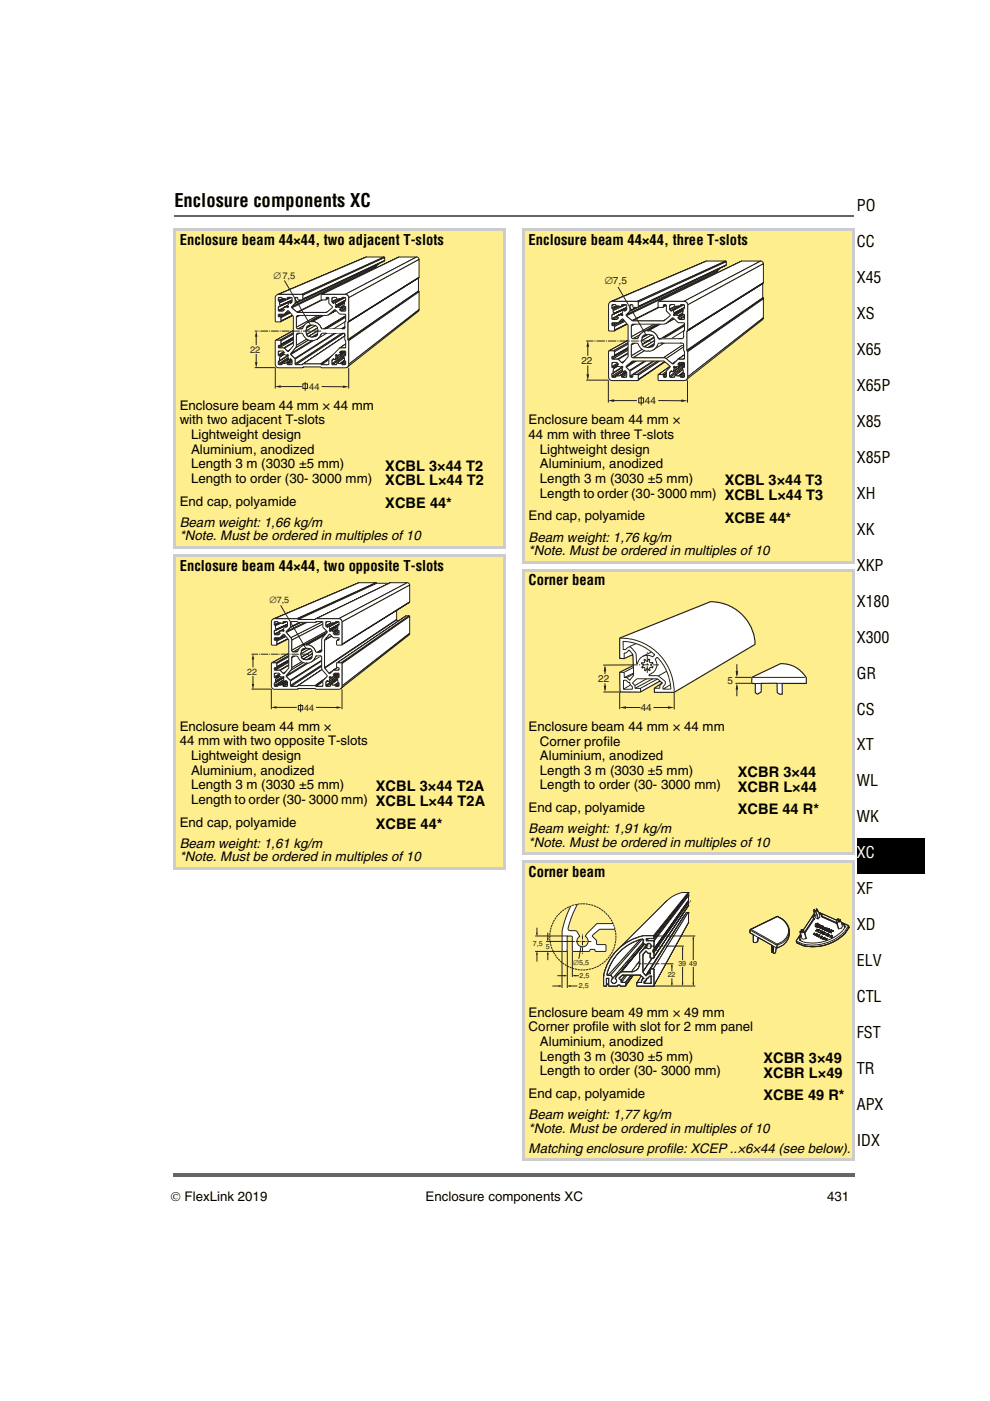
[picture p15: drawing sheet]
<svg xmlns="http://www.w3.org/2000/svg" width="210mm" height="297mm" viewBox="0 0 210 297" stroke-linecap="round" stroke-linejoin="round" font-family="sans-serif">
<defs><g id="words">
<text font-size="3.9" x="37" y="43.9">Enclosure components XC</text>
<g font-size="3.4">
<text x="181.7" y="44.8">PO</text>
<text x="181.7" y="52.4">CC</text>
<text x="181.7" y="60">X45</text>
<text x="181.7" y="67.7">XS</text>
<text x="181.7" y="75.3">X65</text>
<text x="181.7" y="82.9">X65P</text>
<text x="181.7" y="90.5">X85</text>
<text x="181.7" y="98.1">X85P</text>
<text x="181.7" y="105.8">XH</text>
<text x="181.7" y="113.4">XK</text>
<text x="181.7" y="121">XKP</text>
<text x="181.7" y="128.6">X180</text>
<text x="181.7" y="136.2">X300</text>
<text x="181.7" y="143.9">GR</text>
<text x="181.7" y="151.5">CS</text>
<text x="181.7" y="159.1">XT</text>
<text x="181.7" y="166.7">WL</text>
<text x="181.7" y="174.3">WK</text>
<text x="181.7" y="189.6">XF</text>
<text x="181.7" y="197.2">XD</text>
<text x="181.7" y="204.8">ELV</text>
<text x="181.7" y="212.4">CTL</text>
<text x="181.7" y="220.1">FST</text>
<text x="181.7" y="227.7">TR</text>
<text x="181.7" y="235.3">APX</text>
<text x="181.7" y="242.9">IDX</text>
</g>
<text font-size="3.4" fill="#fff" x="181.7" y="182">XC</text>
<g font-size="3.1">
<text x="38.1" y="51.9">Enclosure beam 44×44, two adjacent T-slots</text>
<text x="112.1" y="51.9">Enclosure beam 44×44, three T-slots</text>
<text x="81.7" y="99.8">XCBL 3×44 T2</text>
<text x="81.7" y="102.9">XCBL L×44 T2</text>
<text x="81.7" y="107.7">XCBE 44*</text>
<text x="153.7" y="102.9">XCBL 3×44 T3</text>
<text x="153.7" y="106">XCBL L×44 T3</text>
<text x="153.7" y="110.8">XCBE 44*</text>
<text x="38.1" y="121">Enclosure beam 44×44, two opposite T-slots</text>
<text x="112.1" y="124.1">Corner beam</text>
<text x="79.7" y="167.8">XCBL 3×44 T2A</text>
<text x="156.5" y="164.8">XCBR 3×44</text>
<text x="156.5" y="167.9">XCBR L×44</text>
<text x="79.7" y="170.9">XCBL L×44 T2A</text>
<text x="156.5" y="172.7">XCBE 44 R*</text>
<text x="79.7" y="175.7">XCBE 44*</text>
<text x="112.1" y="185.9">Corner beam</text>
<text x="161.9" y="225.4">XCBR 3×49</text>
<text x="161.9" y="228.5">XCBR L×49</text>
<text x="161.9" y="233.3">XCBE 49 R*</text>
</g>
<g font-size="2.8">
<text x="38.1" y="86.9">Enclosure beam 44 mm × 44 mm</text>
<text x="38.1" y="90">with two adjacent T-slots</text>
<text x="40.5" y="93.1">Lightweight design</text>
<text x="112.1" y="90">Enclosure beam 44 mm ×</text>
<text x="112.1" y="93.1">44 mm with three T-slots</text>
<text x="40.5" y="96.2">Aluminium, anodized</text>
<text x="40.5" y="99.3">Length 3 m (3030 ±5 mm)</text>
<text x="114.5" y="96.2">Lightweight design</text>
<text x="114.5" y="99.3">Aluminium, anodized</text>
<text x="38.1" y="107.2">End cap, polyamide</text>
<text x="40.5" y="102.4">Length to order (30- 3000 mm)</text>
<text x="114.5" y="102.4">Length 3 m (3030 ±5 mm)</text>
<text x="114.5" y="105.5">Length to order (30- 3000 mm)</text>
<text x="38.1" y="111.7">Beam weight: 1,66 kg/m</text>
<text x="112.1" y="110.3">End cap, polyamide</text>
<text x="38.1" y="114.6">*Note. Must be ordered in multiples of 10</text>
<text x="112.1" y="114.9">Beam weight: 1,76 kg/m</text>
<text x="112.1" y="117.7">*Note. Must be ordered in multiples of 10</text>
<text x="38.1" y="154.9">Enclosure beam 44 mm ×</text>
<text x="112.1" y="155">Enclosure beam 44 mm × 44 mm</text>
<text x="38.1" y="158">44 mm with two opposite T-slots</text>
<text x="40.5" y="161.1">Lightweight design</text>
<text x="114.5" y="158.1">Corner profile</text>
<text x="114.5" y="161.2">Aluminium, anodized</text>
<text x="40.5" y="164.2">Aluminium, anodized</text>
<text x="40.5" y="167.3">Length 3 m (3030 ±5 mm)</text>
<text x="114.5" y="164.3">Length 3 m (3030 ±5 mm)</text>
<text x="114.5" y="167.4">Length to order (30- 3000 mm)</text>
<text x="40.5" y="170.4">Length to order (30- 3000 mm)</text>
<text x="112.1" y="172.2">End cap, polyamide</text>
<text x="38.1" y="175.2">End cap, polyamide</text>
<text x="38.1" y="179.7">Beam weight: 1,61 kg/m</text>
<text x="112.1" y="176.7">Beam weight: 1,91 kg/m</text>
<text x="112.1" y="179.5">*Note. Must be ordered in multiples of 10</text>
<text x="38.1" y="182.6">*Note. Must be ordered in multiples of 10</text>
<text x="112.1" y="215.6">Enclosure beam 49 mm × 49 mm</text>
<text x="112.1" y="218.7">Corner profile with slot for 2 mm panel</text>
<text x="114.5" y="221.8">Aluminium, anodized</text>
<text x="114.5" y="224.9">Length 3 m (3030 ±5 mm)</text>
<text x="112.1" y="232.8">End cap, polyamide</text>
<text x="114.5" y="228">Length to order (30- 3000 mm)</text>
<text x="112.1" y="237.3">Beam weight: 1,77 kg/m</text>
<text x="112.1" y="240.2">*Note. Must be ordered in multiples of 10</text>
<text x="112.1" y="244.4">Matching enclosure profile: XCEP ..×6×44 (see below).</text>
<text x="36.2" y="254.6">© FlexLink 2019</text>
<text x="90.3" y="254.6">Enclosure components XC</text>
<text x="175.4" y="254.6">431</text>
</g>
<g font-size="2.1" fill="#231f20">
<text x="128.3" y="60.2">∅7,5</text>
<text x="123.3" y="77.2">22</text>
<text x="136.8" y="85.7">44</text>
<text x="126.9" y="144.6">22</text>
<text x="154.3" y="145">5</text>
<text x="135.9" y="150.8">44</text>
</g>
<g font-size="2" fill="#231f20">
<text x="58" y="59.1">∅7,5</text>
<text x="53.1" y="74.8">22</text>
<text x="65.6" y="82.7">44</text>
</g>
<g font-size="1.9" fill="#231f20">
<text x="57.1" y="127.8">∅7,5</text>
<text x="52.4" y="143.1">22</text>
<text x="64.5" y="150.7">44</text>
</g>
<g font-size="1.5" fill="#231f20">
<text x="113" y="200.6">7,5</text>
<text x="115.8" y="201.3">5</text>
<text x="121.6" y="204.6">∅5,5</text>
<text x="122.7" y="209.5">2,5</text>
<text x="122.9" y="207.4">2,5</text>
<text x="141.6" y="207.1">22</text>
<text x="143.9" y="204.8">39</text>
<text x="146.2" y="204.8">49</text>
</g>
</g></defs>
<g fill="#656565">
<path d="M36.6 248.7h.5v.8h-.5z"/>
<path d="M37.1 248.7h144.2v.8h-144.2z"/>
</g>
<path d="M181.7 177.7h14.4v7.7h-14.4z" fill="#000"/>
<path d="M37 45.3h144v2.3h-144z" fill="#fff"/>
<path d="M37 45.7v.3z" fill="#656565"/>
<path d="M37 45.8h144" fill="none" stroke="#656565" stroke-width=".28"/>
<g fill="#ffee8d">
<path d="M37 48.7h70v4.6h-70z"/>
<path d="M37 53.3h70v30.6h-70z"/>
<path d="M37 83.9h43.6v20.3h-43.6z"/>
<path d="M80.6 83.9h26.4v20.3h-26.4z"/>
<path d="M37 104.2h43.6v4.8h-43.6z"/>
<path d="M80.6 104.2h26.4v4.8h-26.4z"/>
<path d="M37 109h70v7.1h-70z"/>
<path d="M37 117.8h70v4.5h-70z"/>
<path d="M37 122.3h70v29.6h-70z"/>
<path d="M37 151.9h41.6v20.3h-41.6z"/>
<path d="M78.6 151.9h28.4v20.3h-28.4z"/>
<path d="M37 172.2h41.6v4.8h-41.6z"/>
<path d="M78.6 172.2h28.4v4.8h-28.4z"/>
<path d="M37 177h70v7.1h-70z"/>
</g>
<g fill="#ccc">
<path d="M36.7 49h.6v66.8h-.6z"/>
<path d="M106.7 49h.6v66.8h-.6z"/>
<path d="M36.7 48.5h70.6v.5h-70.6z"/>
<path d="M36.7 115.8h70.6v.6h-70.6z"/>
<path d="M36.7 118h.6v65.8h-.6z"/>
<path d="M106.7 118h.6v65.8h-.6z"/>
<path d="M36.7 117.5h70.6v.6h-70.6z"/>
<path d="M36.7 183.8h70.6v.6h-70.6z"/>
</g>
<path d="M37.8 54.4h68.4v29.2h-68.4z" fill="#ffee8d"/>
<g fill="#fff" stroke="#231f20" stroke-width=".21">
<path d="M72.2 65.2l15.3-8.6z"/>
<path d="M58.5 72.1l18.8-10.3z" fill-rule="evenodd"/>
<path d="M59 73.4l18.7-10.7v.2l-18.7 10.7z" fill-rule="evenodd"/>
<path d="M59 66.8l18.7-9v.1l-18.7 9.1z" fill-rule="evenodd"/>
<path d="M59 63.2l18.7-8.1v.4l-18.7 8.2z" fill-rule="evenodd"/>
<path d="M59 65.1l18.7-8.6v.5l-18.7 8.8z" fill-rule="evenodd"/>
<path d="M59 76.7l18.7-11.5v.3l-18.7 11.7z" fill-rule="evenodd"/>
<path d="M59 74.6l18.7-11v.5l-18.7 11.2z" fill-rule="evenodd"/>
<path d="M58.8 62.5l18.9-8z" fill-rule="evenodd"/>
<path d="M59.1 73.2l18.7-10.6-18.8 10.8z" fill-rule="evenodd"/>
<path d="M59.1 66.7l18.7-9.1-18.8 9.2z" fill-rule="evenodd"/>
<path d="M59 63.2l18.8-8.2z" fill-rule="evenodd"/>
<path d="M59.1 65l18.7-8.6-18.8 8.7z" fill-rule="evenodd"/>
<path d="M59.1 76.6l18.7-11.5-18.8 11.6z" fill-rule="evenodd"/>
<path d="M59.1 74.5l18.7-11-18.8 11.1z" fill-rule="evenodd"/>
<path d="M59 73.6l18.7-10.7 .1 .1-18.6 10.8z" fill-rule="evenodd"/>
<path d="M59 67l18.7-9.1 .1 .2-18.6 9.1z" fill-rule="evenodd"/>
<path d="M59 63.7l18.7-8.2 .1 .1-18.6 8.3z" fill-rule="evenodd"/>
<path d="M59 65.8l18.7-8.8 .1 .2-18.6 8.8z" fill-rule="evenodd"/>
<path d="M59 77.2l18.7-11.7 .1 .2-18.6 11.6z" fill-rule="evenodd"/>
<path d="M59 75.3l18.7-11.2 .1 .2-18.6 11.1z" fill-rule="evenodd"/>
<path d="M59.2 63.9l18.7-8.3z" fill-rule="evenodd"/>
<path d="M59.2 63.9l18.7-8.3z" fill-rule="evenodd"/>
<path d="M59.3 63.9l18.6-8.3z" fill-rule="evenodd"/>
<path d="M59.3 63.9l18.6-8.3z" fill-rule="evenodd"/>
<path d="M59.3 64l18.6-8.4v.3l-18.6 8.3z" fill-rule="evenodd"/>
<path d="M59.3 76.4l18.6-11.4z" fill-rule="evenodd"/>
<path d="M59.3 76.4l18.6-11.4z" fill-rule="evenodd"/>
<path d="M59.2 75.4l18.7-11.1z" fill-rule="evenodd"/>
<path d="M59.2 67.2l18.8-9.1z" fill-rule="evenodd"/>
<path d="M58.6 72.1l18.7-10.3h.7l-18.6 10.3z" fill-rule="evenodd"/>
<path d="M59.3 64.2l18.6-8.3 .1 .4-18.6 8.5z" fill-rule="evenodd"/>
<path d="M59.4 75.6l18.6-11.2-.1 .6-18.6 11.4z" fill-rule="evenodd"/>
<path d="M59.4 64.8l18.6-8.5z" fill-rule="evenodd"/>
<path d="M59.4 64.8l18.6-8.5-18.6 8.6z" fill-rule="evenodd"/>
<path d="M59.4 75.6l18.6-11.3z" fill-rule="evenodd"/>
<path d="M59.3 75.4l18.7-11.1-18.6 11.3z" fill-rule="evenodd"/>
<path d="M59.4 67.2l18.6-9.1h.1l-18.5 9.3z" fill-rule="evenodd"/>
<path d="M59.6 67.4l18.5-9.2v.5l-18.5 9.4z" fill-rule="evenodd"/>
<path d="M59.6 68.1l18.5-9.4-18.6 9.5z" fill-rule="evenodd"/>
<path d="M59.4 72.1l18.6-10.3 .1 .1-18.5 10.4z" fill-rule="evenodd"/>
<path d="M59.6 72.3l18.5-10.4v.5l-18.5 10.6z" fill-rule="evenodd"/>
<path d="M59.6 73l18.5-10.6-18.6 10.8z" fill-rule="evenodd"/>
<path d="M59.2 77.3l18.6-11.6h.4l-18.5 11.6z" fill-rule="evenodd"/>
<path d="M59.7 77.3l18.5-11.6z" fill-rule="evenodd"/>
<path d="M59.9 77.1l18.5-11.6z" fill-rule="evenodd"/>
<path d="M59.2 66l18.6-8.8h.6l-18.5 8.8z" fill-rule="evenodd"/>
<path d="M59.9 77l18.5-11.5z" fill-rule="evenodd"/>
<path d="M59.9 66l18.5-8.8z" fill-rule="evenodd"/>
<path d="M60.1 65.2l18.5-8.6z" fill-rule="evenodd"/>
<path d="M59.2 73.8l18.6-10.8h.8l-18.4 10.8z" fill-rule="evenodd"/>
<path d="M60.2 65.2l18.4-8.6z" fill-rule="evenodd"/>
<path d="M60.2 73.8l18.5-10.8-18.4 10.8z" fill-rule="evenodd"/>
<path d="M60.3 66.6l18.4-9z" fill-rule="evenodd"/>
<path d="M60.2 65.2l18.7-8.7z" fill-rule="evenodd"/>
<path d="M60 77l18.4-11.5 .6-.1-18.3 11.6z" fill-rule="evenodd"/>
<path d="M60.8 76.9l18.2-11.5z" fill-rule="evenodd"/>
<path d="M60.7 65.1l18.3-8.6z" fill-rule="evenodd"/>
<path d="M60.8 75.3l18.2-11.2z" fill-rule="evenodd"/>
<path d="M60.8 65.1l18.3-8.6z" fill-rule="evenodd"/>
<path d="M60.9 75.2l18.2-11.1z" fill-rule="evenodd"/>
<path d="M60.9 75.2l18.2-11.1z" fill-rule="evenodd"/>
<path d="M60.9 63.2l18.2-8.1-18.2 8.3z" fill-rule="evenodd"/>
<path d="M60.9 63.4l18.2-8.2-18.2 8.3z" fill-rule="evenodd"/>
<path d="M60.9 77l18.2-11.6-18.2 11.8z" fill-rule="evenodd"/>
<path d="M60.8 76.9l18.3-11.5-18.2 11.6z" fill-rule="evenodd"/>
<path d="M60.3 73.8l18.4-10.8 .5 .5-18.2 11z" fill-rule="evenodd"/>
<path d="M60.3 66.6l.7-.7 18.2-8.8-.5 .5z" fill-rule="evenodd"/>
<path d="M60.9 65.2l18.3-8.6z" fill-rule="evenodd"/>
<path d="M61 65.9l18.2-8.8z" fill-rule="evenodd"/>
<path d="M61 63.1l18.2-8.1-18.3 8.2z" fill-rule="evenodd"/>
<path d="M60.9 77.2l18.2-11.7 .1 .2-18.1 11.6z" fill-rule="evenodd"/>
<path d="M61 65.2l18.2-8.6z" fill-rule="evenodd"/>
<path d="M61 74.5l18.3-10.9-18.2 10.9z" fill-rule="evenodd"/>
<path d="M61.1 74.5l18.2-10.9z" fill-rule="evenodd"/>
<path d="M61.3 64.1l18.1-8.3z" fill-rule="evenodd"/>
<path d="M61.3 64.1l18.2-8.3z" fill-rule="evenodd"/>
<path d="M61.3 76.3l18.2-11.4z" fill-rule="evenodd"/>
<path d="M61.4 64.1l18.1-8.3 .1 .1-18.1 8.4z" fill-rule="evenodd"/>
<path d="M61.5 76.1l18.1-11.4-18.2 11.5z" fill-rule="evenodd"/>
<path d="M61.5 76.1l18.1-11.4z" fill-rule="evenodd"/>
<path d="M61.5 64.3l18.1-8.4z" fill-rule="evenodd"/>
<path d="M61.6 64.3l18-8.4z" fill-rule="evenodd"/>
<path d="M61.7 64.3l18-8.4z" fill-rule="evenodd"/>
<path d="M61.7 74.9l18-11-18.1 11.2z" fill-rule="evenodd"/>
<path d="M61.6 75.1l18.1-11.1-18 11.2z" fill-rule="evenodd"/>
<path d="M61.1 77.3l18.1-11.6h.6l-18 11.6z" fill-rule="evenodd"/>
<path d="M61.8 77.3l18-11.6z" fill-rule="evenodd"/>
<path d="M61.9 65l17.9-8.6-18 8.7z" fill-rule="evenodd"/>
<path d="M61.8 65.1l18-8.6 .1 .1-18 8.7z" fill-rule="evenodd"/>
<path d="M62.5 64.3l17.8-8.4-.5 .5-17.9 8.6z" fill-rule="evenodd"/>
<path d="M61.7 75.2l18-11.1 .6 .6-17.8 11.3z" fill-rule="evenodd"/>
<path d="M62.6 63.2l17.8-8.1v.8l-17.8 8.3z" fill-rule="evenodd"/>
<path d="M62.6 64.2l17.8-8.3-17.9 8.4z" fill-rule="evenodd"/>
<path d="M62.5 76l17.8-11.3 .1 .1-17.8 11.4z" fill-rule="evenodd"/>
<path d="M62.6 76.2l17.8-11.4v.7l-17.8 11.7z" fill-rule="evenodd"/>
<path d="M62.7 73.8l17.7-10.8-.7 .9-18 11z" fill-rule="evenodd"/>
<path d="M62.6 63.1l17.8-8.1-17.8 8.2z" fill-rule="evenodd"/>
<path d="M62.6 77.2l17.8-11.7 .1 .2-17.7 11.6z" fill-rule="evenodd"/>
<path d="M62.9 71l17.7-10.1v1.7l-17.7 10.6z" fill-rule="evenodd"/>
<path d="M62.9 73.2l17.7-10.6-.2 .4-17.7 10.8z" fill-rule="evenodd"/>
<path d="M62.9 67.2l17.7-9.1v1.6l-17.7 9.7z" fill-rule="evenodd"/>
<path d="M61.9 65.3l18-8.7 .8 .7-17.7 8.9z" fill-rule="evenodd"/>
<path d="M62.9 70.8l17.8-10.1-.1 .2-17.7 10.1z" fill-rule="evenodd"/>
<path d="M62.9 67l17.8-9.1-.1 .2-17.7 9.1z" fill-rule="evenodd"/>
<path d="M63 66.2l17.8-8.8z" fill-rule="evenodd"/>
<path d="M62.9 69.4l17.7-9.7 .2 .3-17.6 9.7z" fill-rule="evenodd"/>
<path d="M63.2 69.7l17.6-9.7h.6l-17.5 9.7z" fill-rule="evenodd"/>
<path d="M59.1 62.4l18.6-7.9h3.8l-17.5 7.9z" fill-rule="evenodd"/>
<path d="M63.9 69.7l17.6-9.7z" fill-rule="evenodd"/>
<path d="M62.8 77.3l17.7-11.6h1l-17.4 11.6z" fill-rule="evenodd"/>
<path d="M64.1 77.3l17.5-11.6z" fill-rule="evenodd"/>
<path d="M64 62.4l17.5-7.9 .1 .1-17.4 8z" fill-rule="evenodd"/>
<path d="M64.2 62.6l17.4-8v.6l-17.4 8.2z" fill-rule="evenodd"/>
<path d="M64.2 63.4l17.4-8.2-17.5 8.4z" fill-rule="evenodd"/>
<path d="M64.2 77.9l17.4-11.8z" fill-rule="evenodd"/>
<path d="M64.3 77.8l17.3-11.8z" fill-rule="evenodd"/>
<path d="M64.3 77.2l17.4-11.7z" fill-rule="evenodd"/>
<path d="M65 69.4l17.2-9.7z" fill-rule="evenodd"/>
<path d="M65 70.9l17.2-10z" fill-rule="evenodd"/>
<path d="M65 69.4l17.2-9.6z" fill-rule="evenodd"/>
<path d="M65 70.9l17.2-10.1z" fill-rule="evenodd"/>
<path d="M65 69.5l17.2-9.7z" fill-rule="evenodd"/>
<path d="M65.1 69.5l17.1-9.7-.1 .5-17.2 9.9z" fill-rule="evenodd"/>
<path d="M64.9 70.2l17.2-9.9 .1 .5-17.1 10z" fill-rule="evenodd"/>
<path d="M65.2 69.2l17.3-9.8-17.5 10z" fill-rule="evenodd"/>
<path d="M65 71l17.2-10.1 .3 .3-17.1 10.2z" fill-rule="evenodd"/>
<path d="M65.4 69l17.1-9.6z" fill-rule="evenodd"/>
<path d="M65.4 71.4l17.1-10.2z" fill-rule="evenodd"/>
<path d="M65.4 71.4l17.1-10.2z" fill-rule="evenodd"/>
<path d="M65.5 69.1l17.1-9.6z" fill-rule="evenodd"/>
<path d="M65.2 68.4l17.1-9.4 .6-.2-16.9 9.4z" fill-rule="evenodd"/>
<path d="M66 68.2l16.9-9.4 .1 .1-16.8 9.4z" fill-rule="evenodd"/>
<path d="M65.5 71.3l17.1-10.1 .4 .1-16.8 10.2z" fill-rule="evenodd"/>
<path d="M66.2 71.5l16.8-10.2 .5-.1-16.7 10.1z" fill-rule="evenodd"/>
<path d="M66.8 69l16.8-9.5z" fill-rule="evenodd"/>
<path d="M66.8 71.3l16.8-10.1z" fill-rule="evenodd"/>
<path d="M66.8 69l16.8-9.6z" fill-rule="evenodd"/>
<path d="M66.8 71.3l16.8-10.1z" fill-rule="evenodd"/>
<path d="M66.9 71.4l16.7-10.2z" fill-rule="evenodd"/>
<path d="M64.3 77.2l17.4-11.7h2.7l-16.4 11.7z" fill-rule="evenodd"/>
<path d="M68 77.2l16.5-11.6-16.4 11.6z" fill-rule="evenodd"/>
<path d="M66.3 68.2l16.9-9.4a1.53 1.53 0 0 1 1.4 1.4l-16.4 9.8a2.07 2.07 0 0 0-1.9-1.8z" fill-rule="evenodd"/>
<path d="M68.2 70l16.4-9.8-16.5 10z" fill-rule="evenodd"/>
<path d="M68.1 70.2l16.4-9.9 .1 .2-16.4 9.9z" fill-rule="evenodd"/>
<path d="M68.2 70.4l16.4-9.9-.3 .7-.5 .4-16.6 10.3 .7-.6z" fill-rule="evenodd"/>
<path d="M68.1 77.2l16.5-11.5-16.4 11.6z" fill-rule="evenodd"/>
<path d="M68.2 62.4l16.4-7.9z" fill-rule="evenodd"/>
<path d="M63.1 66.2l17.7-8.8h4.5l-16.1 8.8z" fill-rule="evenodd"/>
<path d="M69.2 63.4l16.1-8.2-16.2 8.4z" fill-rule="evenodd"/>
<path d="M69.2 63.2l16.1-8.1v.1l-16.1 8.2z" fill-rule="evenodd"/>
<path d="M69.2 63.1l16.2-8.1-16.2 8.2z" fill-rule="evenodd"/>
<path d="M69.2 66.2l16.2-8.9z" fill-rule="evenodd"/>
<path d="M68.2 77.3l16.4-11.6h1l-16 11.6z" fill-rule="evenodd"/>
<path d="M69.6 77.3l16.1-11.7z" fill-rule="evenodd"/>
<path d="M69.6 66.8l16.1-9.1z" fill-rule="evenodd"/>
<path d="M70.4 63.2l15.8-8.1v.5l-15.8 8.4z" fill-rule="evenodd"/>
<path d="M70.4 76.4l15.8-11.4v.5l-15.8 11.7z" fill-rule="evenodd"/>
<path d="M70.4 64l15.8-8.4-15.8 8.5z" fill-rule="evenodd"/>
<path d="M70.4 76.3l15.8-11.4-15.8 11.5z" fill-rule="evenodd"/>
<path d="M70.4 63.1l15.9-8.1-15.9 8.2z" fill-rule="evenodd"/>
<path d="M70.4 77.2l15.8-11.7 .1 .2-15.7 11.6z" fill-rule="evenodd"/>
<path d="M70.4 64.1l15.8-8.4 .2 .2-15.8 8.4z" fill-rule="evenodd"/>
<path d="M70.6 76.1l15.8-11.4-16 11.6z" fill-rule="evenodd"/>
<path d="M70.6 76.1l15.8-11.4z" fill-rule="evenodd"/>
<path d="M70.6 64.3l15.9-8.4z" fill-rule="evenodd"/>
<path d="M69.7 66.7l1.2-1 15.7-8.8-.9 .8z" fill-rule="evenodd"/>
<path d="M70.9 65.7l15.7-8.8z" fill-rule="evenodd"/>
<path d="M71 64.1l15.7-8.3z" fill-rule="evenodd"/>
<path d="M71.1 64.1l15.7-8.3-15.6 8.4z" fill-rule="evenodd"/>
<path d="M71.2 76.1l15.6-11.3z" fill-rule="evenodd"/>
<path d="M71.2 76.2l15.6-11.4-15.7 11.5z" fill-rule="evenodd"/>
<path d="M71.2 64.9l15.6-8.5v.1l-15.6 8.7z" fill-rule="evenodd"/>
<path d="M71.2 75.2l15.6-11.1-15.6 11.2z" fill-rule="evenodd"/>
<path d="M71.2 75.3l15.6-11.1-15.6 11.3z" fill-rule="evenodd"/>
<path d="M71.2 75.2l15.7-11.1z" fill-rule="evenodd"/>
<path d="M70.6 77.3l15.7-11.6h.6l-15.6 11.6z" fill-rule="evenodd"/>
<path d="M71.3 64.8l15.6-8.5z" fill-rule="evenodd"/>
<path d="M71.2 75.5l15.7-11.2z" fill-rule="evenodd"/>
<path d="M71.2 64.2l15.6-8.4 .1 .4-15.6 8.5z" fill-rule="evenodd"/>
<path d="M71.3 75.7l15.6-11.3-.1 .4-15.6 11.3z" fill-rule="evenodd"/>
<path d="M71.3 64.8l15.6-8.5z" fill-rule="evenodd"/>
<path d="M71.3 64.7l15.6-8.5z" fill-rule="evenodd"/>
<path d="M71.3 75.5l15.6-11.2z" fill-rule="evenodd"/>
<path d="M71.3 75.6l15.6-11.2z" fill-rule="evenodd"/>
<path d="M71.3 77.3l15.6-11.6z" fill-rule="evenodd"/>
<path d="M71.2 65.2l15.8-8.6-15.6 8.6z" fill-rule="evenodd"/>
<path d="M71.5 65.1l15.6-8.6z" fill-rule="evenodd"/>
<path d="M71.5 76.9l15.6-11.5z" fill-rule="evenodd"/>
<path d="M71.6 65.1l15.6-8.6z" fill-rule="evenodd"/>
<path d="M71.6 63.4l15.6-8.2z" fill-rule="evenodd"/>
<path d="M72.1 65.6l15.4-8.8-15.4 8.9z" fill-rule="evenodd"/>
<path d="M72.1 74.7l15.4-11z" fill-rule="evenodd"/>
<path d="M72 74.8l15.4-11.1z" fill-rule="evenodd"/>
<path d="M71.6 76.9l15.5-11.5 .4 .1-15.4 11.6z" fill-rule="evenodd"/>
<path d="M72 73.8l15.5-10.8z" fill-rule="evenodd"/>
<path d="M71.6 65.1l15.6-8.6 .3 .1-15.3 8.6z" fill-rule="evenodd"/>
<path d="M72.1 65.6l15.5-8.9z" fill-rule="evenodd"/>
<path d="M72.1 74.8l15.4-11 .1 .1-15.4 11.1z" fill-rule="evenodd"/>
<path d="M72.3 65.3l15.3-8.6z" fill-rule="evenodd"/>
<path d="M72.2 65.2l15.4-8.6-15.3 8.7z" fill-rule="evenodd"/>
<path d="M72.2 75l15.4-11.1z" fill-rule="evenodd"/>
<path d="M72.3 75.1l15.3-11.1z" fill-rule="evenodd"/>
<path d="M72.1 65.7l15.4-8.7 .1 .1-15.3 8.8z" fill-rule="evenodd"/>
<path d="M72.3 74.5l15.3-11-15.5 11.2z" fill-rule="evenodd"/>
<path d="M72.3 65.9l15.4-8.7-15.3 8.8z" fill-rule="evenodd"/>
<path d="M72.1 77.1l15.4-11.6h.2l-15.3 11.5z" fill-rule="evenodd"/>
<path d="M72.5 63.3l15.3-8.2z" fill-rule="evenodd"/>
<path d="M72.5 63.2l15.3-8.1z" fill-rule="evenodd"/>
<path d="M72.4 77l15.4-11.5z" fill-rule="evenodd"/>
<path d="M72.5 77.1l15.3-11.6z" fill-rule="evenodd"/>
<path d="M72.5 63.2l15.4-8.2z" fill-rule="evenodd"/>
<path d="M72.5 77.2l15.3-11.7 .1 .2-15.2 11.6z" fill-rule="evenodd"/>
<path d="M72.9 75.5l15.3-11.2z" fill-rule="evenodd"/>
<path d="M73.1 63.9l15.1-8.3z" fill-rule="evenodd"/>
<path d="M73.1 63.9l15.2-8.3z" fill-rule="evenodd"/>
<path d="M72.4 66l15.3-8.8h.6l-15.2 8.8z" fill-rule="evenodd"/>
<path d="M72.7 77.3l15.2-11.6h.4l-15.2 11.6z" fill-rule="evenodd"/>
<path d="M73 75.4l15.3-11.1z" fill-rule="evenodd"/>
<path d="M72.1 73.8l15.4-10.8h.8l-15.2 10.8z" fill-rule="evenodd"/>
<path d="M73.1 63.9l15.2-8.3z" fill-rule="evenodd"/>
<path d="M73.1 66l15.2-8.8z" fill-rule="evenodd"/>
<path d="M73.1 77.3l15.2-11.6z" fill-rule="evenodd"/>
<path d="M73.1 73.8l15.2-10.8z" fill-rule="evenodd"/>
<path d="M73.2 68.3l15.1-9.4z" fill-rule="evenodd"/>
<path d="M68.3 62.4l16.3-7.9h3.8l-15.2 7.9z" fill-rule="evenodd"/>
<path d="M73.2 68.2l15.2-9.4z" fill-rule="evenodd"/>
<path d="M73.1 75.4l15.3-11.2z" fill-rule="evenodd"/>
<path d="M73.8 68.3l15-9.4v2.8l-15 10.3z" fill-rule="evenodd"/>
<path d="M73.8 68.3l15-9.4z" fill-rule="evenodd"/>
<path d="M73.8 72l15-10.2-14.9 10.3z" fill-rule="evenodd"/>
<path d="M73.2 62.4l15.2-7.9 .4 .2 .1 .3-14.9 8.1a.7 .7 0 0 0-.8-.7z" fill-rule="evenodd"/>
<path d="M74 63.1l14.9-8.1v3.8l-14.9 9.3z" fill-rule="evenodd"/>
<path d="M74 68.1l14.9-9.3z" fill-rule="evenodd"/>
<path d="M73.9 72.1l15-10.3-14.9 10.4z" fill-rule="evenodd"/>
<path d="M74 72.2l14.9-10.3v3.7l-14.9 11.7z" fill-rule="evenodd"/>
<path d="M74 77.3l14.9-11.7-.2 .4-15.1 11.9z" fill-rule="evenodd"/>
<path d="M58.6 62.6l.5-.2 5.1 .1v1l-.9 .1-.2-.5h-.5v1.2l-.8 .8 .1 .2 1.2 .9h6.1l1.2-.9 .1-.2-.7-.8-.1-1.2h-.5l-.2 .5-.8-.1v-1l5-.1a.71 .71 0 0 1 .8 .7v5l-.2 .3 .2 8.9a.71 .71 0 0 1-.8 .7h-5l-.2-.2-8.9 .2a.72 .72 0 0 1-.7-.7v-5.1h1.1l.1 .8-.5 .3v.4l1.2 .1 .7 .7h.2l1-1.3v-6.1l-1-1.2h-.2l-.7 .7-1.2 .1v.4l.5 .3-.1 .8h-1.1v-5.1zM59.1 63.1l-.1 .6a1.33 1.33 0 0 1 .3 1.2l-.3 .2v.7l.2 .2 .9-.1 .2-.2-.2-.4 .1-.1a.56 .56 0 0 1 .8 0 .22 .22 0 0 0 .2-.2 .22 .22 0 0 0-.2-.2l.2-.7 .4 .2 .3-.3v-.9l-.8-.1-.3 .5-.4-.2a.48 .48 0 0 1-.7-.3zM70.4 63.1l.8-.1 .3 .5 .9-.2 .3-.3 .6 .1v.6l-.3 .2-.1 .9 .4 .3v.8l-1 .1-.3-.4 .2-.4h-.8a.23 .23 0 0 1-.2-.2 .23 .23 0 0 1 .1-.3l-.2-.6-.4 .2-.3-.3zM71.2 75.2l.1 .4-.2 .7-.4-.3-.3 .3v.9l.2 .1h.6l.3-.4 .4 .2a.47 .47 0 0 1 .8 .2h.4l.2-.1v-.5l-.3-.3-.1-.9 .4-.2v-.8l-1-.1-.3 .3 .2 .5-.6 .1zM59.1 74.5l.9-.1 .3 .4-.2 .4 .6 .1 .4-.1-.1 .4 .2 .7 .4-.3 .3 .4v.9h-.8l-.3-.4-.9 .1-.2 .3h-.6l-.1-.6 .3-.3 .1-.8-.4-.3zM62.9 67.1v2.5l.3 .1h.9a2.23 2.23 0 0 1 3.2-1.2 1.6 1.6 0 0 1 .8 1.7 1.72 1.72 0 0 1-1.9 1.9 2.15 2.15 0 0 1-2.1-1.4l-.9-.1-.3 .2-.1 2.6-1.2 1.6 1 1.1v1.2h1.5l.2-.1 5.4 .1 .1-1.3 2.2-2.2h1.1l.2-.2v-1.4l-.2-.2v-3.6l.2-.3v-1.3l-.2-.2h-1l-1.1-.9-1.6 1.2h-6.2zM65.1 69.3l-.2 .9 .1 .7a.4 .4 0 0 0 .4 .5l.8 .1 .6-.2a.4 .4 0 0 0 .6-.3v-.1a1.43 1.43 0 0 0-.6-1.8l-.9-.2-.5 .1z" fill-rule="evenodd"/>
</g>
<path d="M54 77.9h4.4M54.3 75.1v1.8" fill="none" stroke="#231f20" stroke-width=".21"/>
<path d="M54.1 76.8h.5l-.3 1.2z" fill="#231f20"/>
<path d="M54.3 71.3v1.9" fill="none" stroke="#231f20" stroke-width=".21"/>
<path d="M54.3 70.2l.3 1.2h-.5z" fill="#231f20"/>
<path d="M58.4 77.9v4.5M74 78v4.4M59.4 82h4.6" fill="none" stroke="#231f20" stroke-width=".21"/>
<path d="M58.3 82l1.2-.3v.5z" fill="#231f20"/>
<path d="M68.2 82h4.7" fill="none" stroke="#231f20" stroke-width=".21"/>
<path d="M72.8 81.7l1.2 .3-1.2 .3z" fill="#231f20"/>
<path d="M60.3 59.5l5.7 9.6M68.1 70.6h5M73.1 69.7l-4 .1M64.2 81.4h1v1h-1zM64.7 81v1.9" fill="none" stroke="#231f20" stroke-width=".21"/>
<path d="M67.9 69.8h5.6v.7h-5.6z" fill="#fff"/>
<path d="M68.1 70.2h-14.1" fill="none" stroke="#231f20" stroke-width=".21" stroke-dasharray="1.6 .2 .2 .2" stroke-linecap="butt"/>
<path d="M68 69.6h.4v.2h-.4z" fill="#fff"/>
<path d="M68.1 69.4l.2 .3h.9" fill="none" stroke="#231f20" stroke-width=".21"/>
<path d="M67.9 70.4h.7v.4h-.7z" fill="#fff"/>
<path d="M69.3 70.6h-.9l-.4 .5" fill="none" stroke="#231f20" stroke-width=".21"/>
<path d="M73 69.4h.4v1.5h-.4z" fill="#fff"/>
<path d="M72.5 70.6l.6 .1v.5v-.3M73.1 69.5l.1-.2-.2 .4h-.5" fill="none" stroke="#231f20" stroke-width=".21"/>
<path d="M37.8 123.4h68.4v28.2h-68.4z" fill="#ffee8d"/>
<g fill="#fff" stroke="#231f20" stroke-width=".21">
<path d="M57.7 140.5l18.1-9.9z" fill-rule="evenodd"/>
<path d="M58.2 141.7l17.9-10.2v.1l-17.9 10.3z" fill-rule="evenodd"/>
<path d="M58.2 135.4l17.9-8.7v.2l-17.9 8.7z" fill-rule="evenodd"/>
<path d="M58.2 142.9l17.9-10.6v.5l-17.9 10.7z" fill-rule="evenodd"/>
<path d="M58.2 144.9l17.9-11.1v.4l-17.9 11.2z" fill-rule="evenodd"/>
<path d="M58.2 133.8l17.9-8.3v.5l-17.9 8.4z" fill-rule="evenodd"/>
<path d="M58.2 131.9l17.9-7.8v.4l-17.9 7.9z" fill-rule="evenodd"/>
<path d="M58 131.2l18.2-7.7z" fill-rule="evenodd"/>
<path d="M58.2 135.3l18-8.7z" fill-rule="evenodd"/>
<path d="M58.2 141.6l18-10.3-18 10.4z" fill-rule="evenodd"/>
<path d="M58.2 142.8l18-10.6-18 10.7z" fill-rule="evenodd"/>
<path d="M58.2 144.8l18-11.1z" fill-rule="evenodd"/>
<path d="M58.2 133.6l18-8.2-18 8.4z" fill-rule="evenodd"/>
<path d="M58.2 131.8l18-7.8-18 7.9z" fill-rule="evenodd"/>
<path d="M58.2 141.9l17.9-10.3 .2 .1-18 10.4z" fill-rule="evenodd"/>
<path d="M58.2 135.6l17.9-8.7 .2 .1-18 8.8z" fill-rule="evenodd"/>
<path d="M58.2 143.5l17.9-10.7 .2 .1-18 10.8z" fill-rule="evenodd"/>
<path d="M58.2 145.4l17.9-11.2 .2 .1-18 11.2z" fill-rule="evenodd"/>
<path d="M58.2 134.4l17.9-8.4 .2 .1-18 8.5z" fill-rule="evenodd"/>
<path d="M58.2 132.4l17.9-7.9 .2 .1-18 8z" fill-rule="evenodd"/>
<path d="M58.3 132.6l18-8z" fill-rule="evenodd"/>
<path d="M58.4 144.4l17.9-11v.2l-17.9 11z" fill-rule="evenodd"/>
<path d="M58.4 144.6l17.9-11z" fill-rule="evenodd"/>
<path d="M58.5 144.7l17.8-11z" fill-rule="evenodd"/>
<path d="M58.5 132.6l17.8-7.9z" fill-rule="evenodd"/>
<path d="M58.4 132.6l17.9-8z" fill-rule="evenodd"/>
<path d="M58.3 143.7l18.1-10.8z" fill-rule="evenodd"/>
<path d="M58.3 135.8l18.1-8.8z" fill-rule="evenodd"/>
<path d="M57.7 140.5l18.1-9.9h.6l-17.9 9.9z" fill-rule="evenodd"/>
<path d="M58.6 143.9l17.8-10.8-.1 .3-17.9 11z" fill-rule="evenodd"/>
<path d="M58.4 132.7l17.9-8 .1 .5-17.8 8.2z" fill-rule="evenodd"/>
<path d="M58.5 143.7l17.9-10.7-17.8 10.8z" fill-rule="evenodd"/>
<path d="M58.6 143.8l17.8-10.8z" fill-rule="evenodd"/>
<path d="M58.6 133.5l17.8-8.2-17.9 8.3z" fill-rule="evenodd"/>
<path d="M58.6 133.4l17.8-8.1z" fill-rule="evenodd"/>
<path d="M58.5 135.8l17.9-8.8 .1 .1-17.8 8.8z" fill-rule="evenodd"/>
<path d="M58.7 135.9l17.8-8.8v.5l-17.8 9z" fill-rule="evenodd"/>
<path d="M58.7 136.6l17.8-9-17.9 9.2z" fill-rule="evenodd"/>
<path d="M58.5 140.5l17.9-9.9h.1l-17.8 10.1z" fill-rule="evenodd"/>
<path d="M58.7 140.7l17.8-10v.5l-17.8 10.2z" fill-rule="evenodd"/>
<path d="M58.7 141.4l17.8-10.2-17.9 10.3z" fill-rule="evenodd"/>
<path d="M58.3 145.5l18-11.2h.3l-17.8 11.2z" fill-rule="evenodd"/>
<path d="M58.8 145.5l17.9-11.2z" fill-rule="evenodd"/>
<path d="M58.3 134.6l18-8.5h.5l-17.7 8.5z" fill-rule="evenodd"/>
<path d="M59 145.3l17.8-11.2z" fill-rule="evenodd"/>
<path d="M59.1 132.1l17.7-7.9z" fill-rule="evenodd"/>
<path d="M59.1 134.6l17.7-8.5z" fill-rule="evenodd"/>
<path d="M59.3 133.9l17.7-8.3z" fill-rule="evenodd"/>
<path d="M58.3 142.1l18-10.4h.7l-17.7 10.4z" fill-rule="evenodd"/>
<path d="M59.1 145.3l17.7-11.2h.2l-17.7 11.2z" fill-rule="evenodd"/>
<path d="M59.3 142.1l17.8-10.3z" fill-rule="evenodd"/>
<path d="M59.4 135.2l17.7-8.7z" fill-rule="evenodd"/>
<path d="M59.3 133.9l18-8.4z" fill-rule="evenodd"/>
<path d="M59.8 133.7l17.6-8.2z" fill-rule="evenodd"/>
<path d="M59.8 133.7l17.6-8.2z" fill-rule="evenodd"/>
<path d="M59.3 145.3l18.1-11.3-17.6 11.1z" fill-rule="evenodd"/>
<path d="M59.9 143.6l17.5-10.8z" fill-rule="evenodd"/>
<path d="M59.8 133.7l17.6-8.2z" fill-rule="evenodd"/>
<path d="M60 143.5l17.5-10.7z" fill-rule="evenodd"/>
<path d="M59.9 133.8l17.6-8.3z" fill-rule="evenodd"/>
<path d="M60 143.5l17.5-10.7z" fill-rule="evenodd"/>
<path d="M59.8 145.1l17.7-11.1-17.5 11.2z" fill-rule="evenodd"/>
<path d="M60 145.2l17.5-11.1-17.5 11.3z" fill-rule="evenodd"/>
<path d="M60 132.1l17.5-7.9-17.6 8z" fill-rule="evenodd"/>
<path d="M60 131.9l17.5-7.8-17.5 8z" fill-rule="evenodd"/>
<path d="M59.4 142.2l17.7-10.4 .4 .4-17.4 10.6z" fill-rule="evenodd"/>
<path d="M59.4 135.2l.7-.7 17.4-8.4-.4 .4z" fill-rule="evenodd"/>
<path d="M60 131.8l17.6-7.8-17.6 7.9z" fill-rule="evenodd"/>
<path d="M60.1 134.5l17.5-8.5z" fill-rule="evenodd"/>
<path d="M60 145.4l17.5-11.2 .1 .1-17.4 11.2z" fill-rule="evenodd"/>
<path d="M60.1 142.8l17.5-10.5-17.4 10.5z" fill-rule="evenodd"/>
<path d="M60 133.8l17.6-8.3-17.5 8.4z" fill-rule="evenodd"/>
<path d="M60.2 142.8l17.5-10.5z" fill-rule="evenodd"/>
<path d="M60.3 132.8l17.5-8z" fill-rule="evenodd"/>
<path d="M60.4 132.8l17.4-8z" fill-rule="evenodd"/>
<path d="M60.6 144.3l17.3-10.9-17.5 11.1z" fill-rule="evenodd"/>
<path d="M60.4 132.8l17.4-8 .1 .1-17.3 8.1z" fill-rule="evenodd"/>
<path d="M60.6 144.3l17.4-10.9z" fill-rule="evenodd"/>
<path d="M60.6 133l17.4-8.1z" fill-rule="evenodd"/>
<path d="M60.7 134l17.3-8.3-17.3 8.4z" fill-rule="evenodd"/>
<path d="M60.7 143.2l17.3-10.6-17.3 10.7z" fill-rule="evenodd"/>
<path d="M60.7 133.9l17.3-8.3z" fill-rule="evenodd"/>
<path d="M60.7 143.3l17.3-10.6-17.3 10.8z" fill-rule="evenodd"/>
<path d="M60.2 145.5l17.4-11.2h.5l-17.3 11.2z" fill-rule="evenodd"/>
<path d="M60.8 145.5l17.4-11.2z" fill-rule="evenodd"/>
<path d="M61.6 133l17.1-8.1-.7 .7-17.3 8.3z" fill-rule="evenodd"/>
<path d="M60.7 143.5l17.3-10.7 .7 .6-17.1 10.9z" fill-rule="evenodd"/>
<path d="M61.6 131.9l17.1-7.8v.8l-17.1 8z" fill-rule="evenodd"/>
<path d="M61.6 132.9l17.1-8-17.1 8.1z" fill-rule="evenodd"/>
<path d="M61.6 144.3l17.1-10.9-17.1 11z" fill-rule="evenodd"/>
<path d="M61.6 144.4l17.1-10.9v.7l-17.1 11.2z" fill-rule="evenodd"/>
<path d="M60.7 134.1l17.3-8.4 .8 .9-17.1 8.6z" fill-rule="evenodd"/>
<path d="M61.7 142.1l17.1-10.4-.8 .9-17.3 10.6z" fill-rule="evenodd"/>
<path d="M61.6 131.8l17.2-7.8-17.2 7.9z" fill-rule="evenodd"/>
<path d="M61.6 145.4l17.1-11.2 .1 .1-17 11.2z" fill-rule="evenodd"/>
<path d="M61.7 135.2l17.1-8.6v.1l.1 .3-17 8.7z" fill-rule="evenodd"/>
<path d="M61.9 135.7l17-8.7v1.6l-17 9.3z" fill-rule="evenodd"/>
<path d="M61.9 139.4l17-9.7v1.7l-17 10.2z" fill-rule="evenodd"/>
<path d="M61.9 141.6l17-10.2-.1 .3-17.1 10.4z" fill-rule="evenodd"/>
<path d="M62 139.2l17.1-9.7-.2 .2-17 9.7z" fill-rule="evenodd"/>
<path d="M61.9 137.9l17-9.3 .3 .2-17 9.4z" fill-rule="evenodd"/>
<path d="M62.2 138.2l17-9.4h.5l-16.8 9.4z" fill-rule="evenodd"/>
<path d="M58.2 131.2l18-7.7h3.6l-16.8 7.7z" fill-rule="evenodd"/>
<path d="M61.8 145.5l17-11.2h1l-16.8 11.2z" fill-rule="evenodd"/>
<path d="M62.9 138.2l16.9-9.4z" fill-rule="evenodd"/>
<path d="M63 145.5l16.8-11.2z" fill-rule="evenodd"/>
<path d="M63 131.2l16.8-7.7 .1 .1-16.7 7.7z" fill-rule="evenodd"/>
<path d="M63.2 146l16.7-11.3z" fill-rule="evenodd"/>
<path d="M63.2 146l16.7-11.3z" fill-rule="evenodd"/>
<path d="M63.2 131.3l16.7-7.6z" fill-rule="evenodd"/>
<path d="M63.2 145.4l16.7-11.2z" fill-rule="evenodd"/>
<path d="M63.9 137.9l16.5-9.3z" fill-rule="evenodd"/>
<path d="M63.9 139.4l16.5-9.7z" fill-rule="evenodd"/>
<path d="M63.9 137.9l16.6-9.2z" fill-rule="evenodd"/>
<path d="M63.9 139.3l16.6-9.7z" fill-rule="evenodd"/>
<path d="M63.9 138l16.6-9.3z" fill-rule="evenodd"/>
<path d="M64 138l16.5-9.3-.1 .5-16.6 9.4z" fill-rule="evenodd"/>
<path d="M63.8 138.6l16.6-9.4 .1 .4-16.5 9.7z" fill-rule="evenodd"/>
<path d="M64.1 137.7l16.6-9.4-.3 .3-16.5 9.3z" fill-rule="evenodd"/>
<path d="M63.9 139.4l16.5-9.7 .3 .3-16.4 9.8z" fill-rule="evenodd"/>
<path d="M64.3 139.8l16.4-9.8z" fill-rule="evenodd"/>
<path d="M64.3 139.8l16.5-9.8z" fill-rule="evenodd"/>
<path d="M64.1 136.9l16.5-9 .6-.2-16.3 9z" fill-rule="evenodd"/>
<path d="M64.9 136.7l16.3-9 .1 .1-16.3 9z" fill-rule="evenodd"/>
<path d="M64.4 139.7l16.4-9.7 .5 .1-16.3 9.8z" fill-rule="evenodd"/>
<path d="M65 139.9l16.3-9.8 .4-.1-16 9.7z" fill-rule="evenodd"/>
<path d="M65.7 137.5l16.1-9.2z" fill-rule="evenodd"/>
<path d="M65.7 139.7l16-9.7z" fill-rule="evenodd"/>
<path d="M65.7 137.5l16.1-9.2z" fill-rule="evenodd"/>
<path d="M65.7 139.8l16.1-9.8z" fill-rule="evenodd"/>
<path d="M65.8 139.8l16-9.8z" fill-rule="evenodd"/>
<path d="M66.1 138l16-9.3z" fill-rule="evenodd"/>
<path d="M63.3 131.3l16.6-7.6h2.7l-15.8 7.6z" fill-rule="evenodd"/>
<path d="M63.3 145.4l16.6-11.2h2.7l-15.8 11.2z" fill-rule="evenodd"/>
<path d="M66.8 131.3l15.9-7.6z" fill-rule="evenodd"/>
<path d="M66.9 131.9l15.8-7.8z" fill-rule="evenodd"/>
<path d="M66.8 145.4l15.9-11.2-15.8 11.2z" fill-rule="evenodd"/>
<path d="M65.2 136.7l16.2-9a1.48 1.48 0 0 1 1.3 1.3l-15.7 9.5a1.96 1.96 0 0 0-1.8-1.8z" fill-rule="evenodd"/>
<path d="M67 138.5l15.7-9.5-15.8 9.6z" fill-rule="evenodd"/>
<path d="M66.9 138.6l15.8-9.4v.1l-15.7 9.5z" fill-rule="evenodd"/>
<path d="M67 138.8l15.7-9.5-.2 .7-.5 .4-16 9.9 .7-.6z" fill-rule="evenodd"/>
<path d="M67 131.8l15.8-7.8z" fill-rule="evenodd"/>
<path d="M67 131.2l15.8-7.7z" fill-rule="evenodd"/>
<path d="M66.9 145.4l15.8-11.2 .1 .1-15.7 11.2z" fill-rule="evenodd"/>
<path d="M67.1 145.5l15.7-11.2h.9l-15.4 11.2z" fill-rule="evenodd"/>
<path d="M68.3 145.5l15.5-11.2z" fill-rule="evenodd"/>
<path d="M68.8 135.7l15.3-8.7v4.4l-15.3 10.2z" fill-rule="evenodd"/>
<path d="M68.9 135.6l15.3-8.7-15.4 8.8z" fill-rule="evenodd"/>
<path d="M68.8 141.6l15.3-10.2-15.2 10.3z" fill-rule="evenodd"/>
<path d="M69.1 131.9l15.2-7.8v.6l-15.2 8z" fill-rule="evenodd"/>
<path d="M69.1 144.6l15.2-11v.6l-15.2 11.2z" fill-rule="evenodd"/>
<path d="M69.1 132.7l15.2-8-15.2 8.1z" fill-rule="evenodd"/>
<path d="M69.1 144.5l15.3-10.9z" fill-rule="evenodd"/>
<path d="M69.2 131.8l15.2-7.8-15.3 7.9z" fill-rule="evenodd"/>
<path d="M69.1 145.4l15.2-11.2 .2 .1-15.2 11.2z" fill-rule="evenodd"/>
<path d="M69.1 132.8l15.3-8 .1 .1-15.1 8.1z" fill-rule="evenodd"/>
<path d="M69.4 144.3l15.1-10.9-15.4 11.1z" fill-rule="evenodd"/>
<path d="M69.4 133l15.2-8.1z" fill-rule="evenodd"/>
<path d="M69.4 133l15.2-8.1z" fill-rule="evenodd"/>
<path d="M69.8 134.5l15-8.4-.6 .8-15.3 8.7z" fill-rule="evenodd"/>
<path d="M68.9 141.7l15.3-10.3 .6 .8-15 10.6z" fill-rule="evenodd"/>
<path d="M69.8 134.5l15.1-8.5z" fill-rule="evenodd"/>
<path d="M69.7 132.8l15.1-8h.1l-15.1 8.1z" fill-rule="evenodd"/>
<path d="M69.8 132.9l15.1-8.1z" fill-rule="evenodd"/>
<path d="M69.8 132.9l15.1-8.1z" fill-rule="evenodd"/>
<path d="M69.8 144.4l15.1-10.9z" fill-rule="evenodd"/>
<path d="M69.8 144.4l15.1-10.9z" fill-rule="evenodd"/>
<path d="M69.9 133.6l15-8.3-15.1 8.4z" fill-rule="evenodd"/>
<path d="M69.8 133.7l15.1-8.3-15 8.4z" fill-rule="evenodd"/>
<path d="M69.9 143.5l15-10.7v.2l-15 10.7z" fill-rule="evenodd"/>
<path d="M69.8 142.8l15.1-10.5-15 10.5z" fill-rule="evenodd"/>
<path d="M69.9 143.5l15-10.7z" fill-rule="evenodd"/>
<path d="M69.3 145.5l15.2-11.2h.4l-15 11.2z" fill-rule="evenodd"/>
<path d="M69.9 133.6l15.1-8.3z" fill-rule="evenodd"/>
<path d="M69.9 143.7l15.1-10.7z" fill-rule="evenodd"/>
<path d="M69.8 132.9l15.1-8 .1 .3-15 8.2z" fill-rule="evenodd"/>
<path d="M70 143.9l15-10.8-.1 .4-15.1 10.9z" fill-rule="evenodd"/>
<path d="M70 133.4l15-8.2z" fill-rule="evenodd"/>
<path d="M70 133.4l15-8.2z" fill-rule="evenodd"/>
<path d="M70 143.9l15-10.8z" fill-rule="evenodd"/>
<path d="M69.9 143.8l15.1-10.8z" fill-rule="evenodd"/>
<path d="M69.9 142.8l15.1-10.5z" fill-rule="evenodd"/>
<path d="M69.9 133.8l15.1-8.2z" fill-rule="evenodd"/>
<path d="M69.9 145.5l15.1-11.2z" fill-rule="evenodd"/>
<path d="M70 133.9l15.1-8.4z" fill-rule="evenodd"/>
<path d="M70.2 145.1l14.9-11.1z" fill-rule="evenodd"/>
<path d="M70.2 145.1l15-11.1z" fill-rule="evenodd"/>
<path d="M70.2 133.7l15-8.2z" fill-rule="evenodd"/>
<path d="M70.3 132.2l14.9-7.9z" fill-rule="evenodd"/>
<path d="M70.7 134.2l14.8-8.4z" fill-rule="evenodd"/>
<path d="M70.7 134.3l14.8-8.4z" fill-rule="evenodd"/>
<path d="M70.7 143l14.8-10.6-14.8 10.7z" fill-rule="evenodd"/>
<path d="M70.3 133.7l14.9-8.2 .4 .1-14.8 8.3z" fill-rule="evenodd"/>
<path d="M70.8 133.9l14.8-8.3z" fill-rule="evenodd"/>
<path d="M70.7 142.1l14.9-10.4z" fill-rule="evenodd"/>
<path d="M70.8 133.9l14.8-8.3z" fill-rule="evenodd"/>
<path d="M70.9 134l14.8-8.3-15 8.5z" fill-rule="evenodd"/>
<path d="M70.7 143.1l14.8-10.6 .2 .1-14.8 10.7z" fill-rule="evenodd"/>
<path d="M70.8 133.9l14.9-8.3-14.8 8.4z" fill-rule="evenodd"/>
<path d="M70.9 134l14.8-8.4z" fill-rule="evenodd"/>
<path d="M70.9 143.4l14.8-10.7-14.9 10.8z" fill-rule="evenodd"/>
<path d="M70.9 143.3l14.8-10.6z" fill-rule="evenodd"/>
<path d="M70.7 134.3l14.8-8.4 .2 .2-14.8 8.4z" fill-rule="evenodd"/>
<path d="M70.7 143l15-10.8z" fill-rule="evenodd"/>
<path d="M70.9 142.8l14.8-10.6z" fill-rule="evenodd"/>
<path d="M70.3 145.1l14.9-11.1 .6 .1-14.8 11.2z" fill-rule="evenodd"/>
<path d="M70.9 134.5l14.9-8.4z" fill-rule="evenodd"/>
<path d="M71 145.3l14.8-11.2z" fill-rule="evenodd"/>
<path d="M71 145.3l14.8-11.2z" fill-rule="evenodd"/>
<path d="M71.1 131.9l14.7-7.8z" fill-rule="evenodd"/>
<path d="M71.1 132l14.7-7.8z" fill-rule="evenodd"/>
<path d="M71.1 145.3l14.7-11.1z" fill-rule="evenodd"/>
<path d="M71 145.3l14.8-11.2z" fill-rule="evenodd"/>
<path d="M71.2 131.8l14.7-7.8-14.8 7.9z" fill-rule="evenodd"/>
<path d="M71.1 145.4l14.7-11.2 .2 .1-14.7 11.2z" fill-rule="evenodd"/>
<path d="M71.5 135.8l14.7-8.8z" fill-rule="evenodd"/>
<path d="M71.4 140.6l14.8-10z" fill-rule="evenodd"/>
<path d="M71.5 143.7l14.7-10.8z" fill-rule="evenodd"/>
<path d="M71.7 132.6l14.6-8z" fill-rule="evenodd"/>
<path d="M71.6 135.8l14.7-8.8z" fill-rule="evenodd"/>
<path d="M70.8 142.1l14.8-10.4h.7l-14.6 10.4z" fill-rule="evenodd"/>
<path d="M71 134.6l14.8-8.5h.5l-14.6 8.5z" fill-rule="evenodd"/>
<path d="M71.7 132.6l14.6-8z" fill-rule="evenodd"/>
<path d="M71.6 143.7l14.7-10.8z" fill-rule="evenodd"/>
<path d="M71.3 145.5l14.7-11.2h.3l-14.6 11.2z" fill-rule="evenodd"/>
<path d="M71.7 135.8l14.7-8.8z" fill-rule="evenodd"/>
<path d="M71.7 134.6l14.7-8.5z" fill-rule="evenodd"/>
<path d="M71.7 132.6l14.7-8z" fill-rule="evenodd"/>
<path d="M67.1 131.2l15.7-7.7h3.6l-14.5 7.7z" fill-rule="evenodd"/>
<path d="M71.7 142.1l14.7-10.4z" fill-rule="evenodd"/>
<path d="M71.7 143.7l14.7-10.8z" fill-rule="evenodd"/>
<path d="M71.7 145.5l14.7-11.2z" fill-rule="evenodd"/>
<path d="M71.6 140.5l14.6-9.9h.6l-14.4 9.9z" fill-rule="evenodd"/>
<path d="M71.9 131.2l14.5-7.7 .5 .5-14.4 7.9-.3-.6z" fill-rule="evenodd"/>
<path d="M72.5 131.9l14.4-7.8v3.5l-14.4 9z" fill-rule="evenodd"/>
<path d="M72.5 136.6l14.4-9-14.4 9.1z" fill-rule="evenodd"/>
<path d="M72.4 140.5l14.4-9.9h.1l-14.4 10.1z" fill-rule="evenodd"/>
<path d="M72.5 140.7l14.4-10v3.6l-14.4 11.2z" fill-rule="evenodd"/>
<path d="M72.5 145.5l14.4-11.2-.2 .4-14.5 11.3z" fill-rule="evenodd"/>
<path d="M57.8 131.4l.4-.2h4.8l.3 .1 8.5-.1a.68 .68 0 0 1 .7 .7v4.8h-1.1v-.8l.5-.2v-.4l-1.2-.1-.7-.7-1.2 1.2 .1 5.9 1.1 1.2 .7-.7h1.2v-.5l-.5-.2v-.8h1.1v4.9a.68 .68 0 0 1-.6 .6h-4.8l-.3-.1-8.6 .1a.68 .68 0 0 1-.6-.6v-4.9h1l.1 .8-.5 .2v.5h1.2l.7 .7h.2l.9-1.2v-5.9l-1.1-1.2-.7 .7-1.2 .1v.4l.5 .2-.1 .8h-1v-4.8zM69.2 131.8l-.1 .9 .3 .3 .4-.2 .2 .6a.26 .26 0 0 0-.1 .4 .26 .26 0 0 0 .4-.1l.6 .2-.2 .4 .3 .3 .9-.1v-.7l-.4-.3 .2-.4a.46 .46 0 0 1 .2-.7v-.4l-.2-.2h-.4l-.3 .3-.8 .1-.3-.4zM69.9 143.5l.4 .1 .6-.2-.2-.4 .2-.2 .8-.1 .2 .2v.6l-.3 .2a1.23 1.23 0 0 0 .3 1.2v.5l-.2 .1h-.4l-.3-.2-.8-.2-.3 .4h-.7l-.1-.9 .3-.3 .4 .2 .2-.6zM58.2 142.8v.7l.4 .3-.1 .9-.3 .2v.5l.1 .1h.5a.46 .46 0 0 1 .7-.2l.4-.2 .3 .4h.7l.1-.9-.3-.3-.4 .2-.2-.7a.2 .2 0 0 0 .1-.3 .21 .21 0 0 0-.4 .1l-.6-.2 .2-.4-.3-.3zM58.2 131.8h.6l.2 .3 .9 .1 .3-.4h.6l.2 .2-.1 .8-.2 .2-.4-.2-.2 .6 .1 .4-1 .1 .2 .4-.3 .3h-.8l-.1-.2v-.7l.4-.2-.1-.8-.3-.3zM61.6 131.8v1.2l-.9 1 1.1 1.6 .1 2.5 .3 .1h.8a2.07 2.07 0 0 1 1.7-1.5 2.07 2.07 0 0 1 2 .9 1.96 1.96 0 0 1-.8 2.8 1.96 1.96 0 0 1-2.7-1.1l-.3-.2h-.7l-.3 .1-.1 2.6-1.1 1.5 .9 1v1.2h1.4l.3-.1 5.1 .1 .1-1.2 .9-1-1.1-1.4-.1-.3v-6.1l1.2-1.5-.9-1-.1-1.2-5.1 .2-.3-.2zM64 137.8l-.1 .1a1.8 1.8 0 0 0 .4 1.9l.7 .1 .7-.1a.39 .39 0 0 0 .5-.4 1.82 1.82 0 0 0-.4-1.9 2.07 2.07 0 0 0-1.8 .3z" fill-rule="evenodd"/>
</g>
<path d="M65.5 138.7h-12.1" fill="none" stroke="#231f20" stroke-width=".21" stroke-dasharray="1.6 .2 .2 .2" stroke-linecap="butt"/>
<path d="M53.4 146.1h4.2M53.7 143.3v1.8" fill="none" stroke="#231f20" stroke-width=".21"/>
<path d="M53.4 145h.5l-.2 1.2z" fill="#231f20"/>
<path d="M53.7 139.7v1.8" fill="none" stroke="#231f20" stroke-width=".21"/>
<path d="M53.7 138.6l.2 1.2h-.5z" fill="#231f20"/>
<path d="M57.6 146.1v4.3M58.5 150h4.5M72.5 146.1v4.3" fill="none" stroke="#231f20" stroke-width=".21"/>
<path d="M57.5 150l1.2-.3v.5z" fill="#231f20"/>
<path d="M67 150h4.5" fill="none" stroke="#231f20" stroke-width=".21"/>
<path d="M71.4 149.8l1.2 .2-1.2 .3z" fill="#231f20"/>
<path d="M59.5 128.4l5.5 9.3M66.9 138.1h.1M63.3 149.6h.9v.9h-.9zM63.8 149.2v1.8" fill="none" stroke="#231f20" stroke-width=".21"/>
<g fill="#fff">
<path d="M66.6 138.2h1.9v1h-1.9z"/>
<path d="M68.2 138.2h.2v1.2h-.2z"/>
</g>
<path d="M68.2 137.8v.3h-.2" fill="none" stroke="#231f20" stroke-width=".21"/>
<path d="M68.3 137.8l.1 .3-.1 .4-.2-.4z" fill-rule="evenodd" fill="#fff"/>
<path d="M67.2 139.1h-.2l-.1 .2M67.8 139.1l.4 .1v.5M68.1 139.1h-1.2M68.2 137.7a.63 .63 0 0 1-.2 .6 .63 .63 0 0 1-.7 0l-.3-.1-.1-.2" fill="none" stroke="#231f20" stroke-width=".21"/>
<g fill="#ffee8d">
<path d="M111 48.7h70v4.6h-70z"/>
<path d="M111 53.3h70v33.7h-70z"/>
<path d="M111 87h41.6v20.3h-41.6z"/>
<path d="M152.6 87h28.4v20.3h-28.4z"/>
<path d="M111 107.3h41.6v4.8h-41.6z"/>
<path d="M152.6 107.3h28.4v4.8h-28.4z"/>
<path d="M111 112.1h70v7.1h-70z"/>
<path d="M111 120.9h70v4.5h-70z"/>
<path d="M111 125.4h70v26.6h-70z"/>
<path d="M111 152h44.4v17.2h-44.4z"/>
<path d="M155.4 152h25.6v17.2h-25.6z"/>
<path d="M111 169.2h44.4v4.8h-44.4z"/>
<path d="M155.4 169.2h25.6v4.8h-25.6z"/>
<path d="M111 174h70v7h-70z"/>
<path d="M111 182.7h70v4.5h-70z"/>
<path d="M111 187.2h70v25.4h-70z"/>
<path d="M111 212.6h49.8v17.2h-49.8z"/>
<path d="M160.8 212.6h20.2v17.2h-20.2z"/>
<path d="M111 229.8h49.8v4.8h-49.8z"/>
<path d="M160.8 229.8h20.2v4.8h-20.2z"/>
<path d="M111 234.6h70v7.1h-70z"/>
<path d="M111 241.7h70v4.2h-70z"/>
</g>
<g fill="#ccc">
<path d="M110.7 49h.6v69.9h-.6z"/>
<path d="M180.7 49h.6v69.9h-.6z"/>
<path d="M110.7 48.5h70.6v.5h-70.6z"/>
<path d="M110.7 118.9h70.6v.6h-70.6z"/>
<path d="M110.7 121.1h.6v59.7h-.6z"/>
<path d="M180.7 121.1h.6v59.7h-.6z"/>
<path d="M110.7 120.6h70.6v.6h-70.6z"/>
<path d="M110.7 180.8h70.6v.5h-70.6z"/>
<path d="M110.7 183h.6v62.6h-.6z"/>
<path d="M180.7 183h.6v62.6h-.6z"/>
<path d="M110.7 182.5h70.6v.5h-70.6z"/>
<path d="M110.7 245.6h70.6v.6h-70.6z"/>
</g>
<path d="M112 54.4h68v32.3h-68z" fill="#ffee8d"/>
<g fill="#fff" stroke="#231f20" stroke-width=".21">
<path d="M142.8 65.8l16.9-9z"/>
<path d="M129.2 74.4l20.3-11.2z" fill-rule="evenodd"/>
<path d="M129.7 75.7l20.1-11.5v.2l-20.1 11.6z" fill-rule="evenodd"/>
<path d="M129.7 68.6l20.1-9.7v.2l-20.1 9.8z" fill-rule="evenodd"/>
<path d="M129.7 64.8l20.1-8.8v.4l-20.1 8.9z" fill-rule="evenodd"/>
<path d="M129.7 66.8l20.1-9.3v.6l-20.1 9.5z" fill-rule="evenodd"/>
<path d="M129.7 79.3l20.1-12.4v.4l-20.1 12.5z" fill-rule="evenodd"/>
<path d="M129.7 77l20.1-11.8v.6l-20.1 12z" fill-rule="evenodd"/>
<path d="M129.5 64l20.4-8.7z" fill-rule="evenodd"/>
<path d="M129.8 75.6l20.1-11.5-20.2 11.6z" fill-rule="evenodd"/>
<path d="M129.8 68.5l20.1-9.7-20.2 9.8z" fill-rule="evenodd"/>
<path d="M129.8 64.6l20.1-8.7-20.2 8.9z" fill-rule="evenodd"/>
<path d="M129.8 66.7l20.1-9.3-20.2 9.4z" fill-rule="evenodd"/>
<path d="M129.8 79.2l20.1-12.4-20.2 12.5z" fill-rule="evenodd"/>
<path d="M129.8 76.9l20.1-11.8-20.2 11.9z" fill-rule="evenodd"/>
<path d="M129.7 76l20.1-11.6 .2 .1-20.1 11.7z" fill-rule="evenodd"/>
<path d="M129.7 68.9l20.1-9.8 .2 .1-20.1 9.9z" fill-rule="evenodd"/>
<path d="M129.7 65.3l20.1-8.9 .2 .1-20.1 9z" fill-rule="evenodd"/>
<path d="M129.7 67.6l20.1-9.5 .2 .1-20.1 9.5z" fill-rule="evenodd"/>
<path d="M129.7 79.8l20.1-12.5 .2 .1-20.1 12.6z" fill-rule="evenodd"/>
<path d="M129.7 77.8l20.1-12 .2 .1-20.1 12.1z" fill-rule="evenodd"/>
<path d="M129.9 65.5l20.1-9z" fill-rule="evenodd"/>
<path d="M130 65.5l20.1-8.9z" fill-rule="evenodd"/>
<path d="M130 65.5l20.1-8.9z" fill-rule="evenodd"/>
<path d="M130 65.6l20.1-9z" fill-rule="evenodd"/>
<path d="M130 65.6l20.1-9-.1 .2-20 9.1z" fill-rule="evenodd"/>
<path d="M130 79l20.1-12.3z" fill-rule="evenodd"/>
<path d="M130 79l20.1-12.3z" fill-rule="evenodd"/>
<path d="M130 79l20.1-12.3z" fill-rule="evenodd"/>
<path d="M129.9 78l20.2-12.1z" fill-rule="evenodd"/>
<path d="M129.2 74.4l20.3-11.2h.6l-20 11.2z" fill-rule="evenodd"/>
<path d="M129.9 69.1l20.2-9.9z" fill-rule="evenodd"/>
<path d="M130 65.9l20-9.1 .2 .5-20 9.2z" fill-rule="evenodd"/>
<path d="M130.2 78.1l20-12.1-.1 .7-20.1 12.3z" fill-rule="evenodd"/>
<path d="M130.2 66.5l20-9.2z" fill-rule="evenodd"/>
<path d="M130.2 66.5l20-9.2-20.1 9.3z" fill-rule="evenodd"/>
<path d="M130.2 78.1l20-12.1z" fill-rule="evenodd"/>
<path d="M130.1 78l20.1-12.1-20 12.2z" fill-rule="evenodd"/>
<path d="M130.1 74.4l20-11.2 .2 .1-20 11.3z" fill-rule="evenodd"/>
<path d="M130.3 74.6l20-11.2v.5l-20 11.5z" fill-rule="evenodd"/>
<path d="M130.3 75.4l20-11.5-20.1 11.6z" fill-rule="evenodd"/>
<path d="M130.1 69.1l20-9.9 .2 .1-20 9.9z" fill-rule="evenodd"/>
<path d="M130.3 69.2l20-9.8v.5l-20 10.1z" fill-rule="evenodd"/>
<path d="M130.3 70l20-10.1-20.1 10.3z" fill-rule="evenodd"/>
<path d="M129.9 80l20.1-12.6h.4l-20 12.6z" fill-rule="evenodd"/>
<path d="M130.4 80l20-12.6z" fill-rule="evenodd"/>
<path d="M130.7 79.7l19.9-12.5z" fill-rule="evenodd"/>
<path d="M129.9 67.7l20.1-9.5h.6l-19.9 9.5z" fill-rule="evenodd"/>
<path d="M130.7 79.7l19.9-12.5z" fill-rule="evenodd"/>
<path d="M130.7 67.7l19.9-9.5z" fill-rule="evenodd"/>
<path d="M130.9 66.9l19.9-9.3z" fill-rule="evenodd"/>
<path d="M129.9 76.2l20.1-11.7h.8l-19.8 11.7z" fill-rule="evenodd"/>
<path d="M131 66.9l19.8-9.3z" fill-rule="evenodd"/>
<path d="M131 76.2l19.9-11.6-19.8 11.6z" fill-rule="evenodd"/>
<path d="M131.1 68.4l19.8-9.7z" fill-rule="evenodd"/>
<path d="M131 66.9l20.2-9.4z" fill-rule="evenodd"/>
<path d="M130.7 79.7l19.9-12.5 .6-.1-19.6 12.5z" fill-rule="evenodd"/>
<path d="M131.6 79.6l19.7-12.5z" fill-rule="evenodd"/>
<path d="M131.5 66.8l19.8-9.3z" fill-rule="evenodd"/>
<path d="M131.7 77.8l19.6-12z" fill-rule="evenodd"/>
<path d="M131.7 66.8l19.6-9.2z" fill-rule="evenodd"/>
<path d="M131.7 77.7l19.6-12z" fill-rule="evenodd"/>
<path d="M131.8 77.7l19.6-12z" fill-rule="evenodd"/>
<path d="M131.8 64.8l19.6-8.8-19.6 8.9z" fill-rule="evenodd"/>
<path d="M131.8 64.9l19.6-8.8-19.7 8.9z" fill-rule="evenodd"/>
<path d="M131.8 79.7l19.6-12.5-19.6 12.6z" fill-rule="evenodd"/>
<path d="M131.7 79.5l19.6-12.4-19.5 12.6z" fill-rule="evenodd"/>
<path d="M131.1 76.2l19.8-11.6 .5 .5-19.6 11.8z" fill-rule="evenodd"/>
<path d="M131.8 67.7l19.6-9.5-.5 .5-19.8 9.7z" fill-rule="evenodd"/>
<path d="M131.7 66.9l19.7-9.3-19.5 9.3z" fill-rule="evenodd"/>
<path d="M131.8 64.6l19.6-8.7-19.6 8.9z" fill-rule="evenodd"/>
<path d="M131.8 67.7l19.7-9.6z" fill-rule="evenodd"/>
<path d="M131.9 66.9l19.6-9.3z" fill-rule="evenodd"/>
<path d="M131.8 79.8l19.6-12.5 .1 .1-19.5 12.6z" fill-rule="evenodd"/>
<path d="M131.8 76.9l19.7-11.7-19.5 11.8z" fill-rule="evenodd"/>
<path d="M132 77l19.6-11.9z" fill-rule="evenodd"/>
<path d="M132.1 65.7l19.6-9z" fill-rule="evenodd"/>
<path d="M132.2 78.9l19.5-12.3z" fill-rule="evenodd"/>
<path d="M132.2 65.7l19.5-9z" fill-rule="evenodd"/>
<path d="M132.2 78.8l19.5-12.3z" fill-rule="evenodd"/>
<path d="M132.3 65.8l19.4-9.1 .2 .2-19.5 9z" fill-rule="evenodd"/>
<path d="M132.4 78.6l19.5-12.2-19.6 12.4z" fill-rule="evenodd"/>
<path d="M132.4 65.9l19.5-9z" fill-rule="evenodd"/>
<path d="M132.5 66l19.5-9.1z" fill-rule="evenodd"/>
<path d="M132 80l19.5-12.6h.6l-19.4 12.6z" fill-rule="evenodd"/>
<path d="M132.7 80l19.4-12.6z" fill-rule="evenodd"/>
<path d="M132.8 66.7l19.3-9.2-19.3 9.3z" fill-rule="evenodd"/>
<path d="M132.8 77.8l19.3-12.1v.1l-19.3 12.1z" fill-rule="evenodd"/>
<path d="M132.8 66.8l19.3-9.2 .1 .1-19.4 9.3z" fill-rule="evenodd"/>
<path d="M132.8 77.6l19.4-12-19.4 12.2z" fill-rule="evenodd"/>
<path d="M132.8 66.7l.7-.7 19.2-9.1-.6 .6z" fill-rule="evenodd"/>
<path d="M132.8 77.9l19.3-12.1 .6 .6-19.2 12.2z" fill-rule="evenodd"/>
<path d="M133.6 64.8l19.1-8.8v.8l-19.1 9.1z" fill-rule="evenodd"/>
<path d="M133.6 65.9l19.1-9.1-19.2 9.2z" fill-rule="evenodd"/>
<path d="M133.5 78.6l19.2-12.2v.1l-19.1 12.2z" fill-rule="evenodd"/>
<path d="M133.6 78.7l19.1-12.2v.8l-19.1 12.5z" fill-rule="evenodd"/>
<path d="M133.6 64.6l19.2-8.7-19.2 8.9z" fill-rule="evenodd"/>
<path d="M133.6 79.8l19.1-12.5 .2 .1-19.1 12.6z" fill-rule="evenodd"/>
<path d="M133.9 73.1l19-10.8v1.7l-19 11.5z" fill-rule="evenodd"/>
<path d="M133.9 69.1l19-9.8v1.7l-19 10.4z" fill-rule="evenodd"/>
<path d="M133.8 80l19.2-12.6-19 12.6z" fill-rule="evenodd"/>
<path d="M132.8 67l19.4-9.3 .9 .7-19.1 9.6z" fill-rule="evenodd"/>
<path d="M132.8 77.6l1.2-1 19.1-11.7-.9 .7z" fill-rule="evenodd"/>
<path d="M134.1 76.6l19-11.7z" fill-rule="evenodd"/>
<path d="M134 80l19.1-12.6z" fill-rule="evenodd"/>
<path d="M134 72.9l19.1-10.9-.2 .3-19 10.8z" fill-rule="evenodd"/>
<path d="M134 68.9l19.1-9.9-.2 .3-19 9.8z" fill-rule="evenodd"/>
<path d="M134 68l19.2-9.5z" fill-rule="evenodd"/>
<path d="M133.9 75.5l19-11.5 .3 .3-19 11.6-.2-.1z" fill-rule="evenodd"/>
<path d="M133.9 71.4l19-10.4 .3 .3-19 10.5-.2-.1z" fill-rule="evenodd"/>
<path d="M134.3 79.4l19-12.4z" fill-rule="evenodd"/>
<path d="M134.2 71.8l19-10.5h.6l-18.8 10.5z" fill-rule="evenodd"/>
<path d="M129.8 63.9l20.1-8.6h4l-18.8 8.6z" fill-rule="evenodd"/>
<path d="M134.4 79.4l18.9-12.4h.6l-18.8 12.4z" fill-rule="evenodd"/>
<path d="M135 71.8l18.9-10.5z" fill-rule="evenodd"/>
<path d="M135.1 63.9l18.8-8.6 .1 .1-18.7 8.7z" fill-rule="evenodd"/>
<path d="M135.3 64.1l18.7-8.6v.7l-18.7 8.8z" fill-rule="evenodd"/>
<path d="M135.3 65l18.7-8.8-18.8 9z" fill-rule="evenodd"/>
<path d="M135.1 79.4l18.9-12.4v.1l-18.7 12.5z" fill-rule="evenodd"/>
<path d="M135.3 79.6l18.7-12.5v.7l-18.7 12.7z" fill-rule="evenodd"/>
<path d="M135.3 80.5l18.7-12.7-18.8 12.9z" fill-rule="evenodd"/>
<path d="M136.2 71.4l18.5-10.4z" fill-rule="evenodd"/>
<path d="M136.1 73.1l18.6-10.9z" fill-rule="evenodd"/>
<path d="M136.1 71.5l18.6-10.4z" fill-rule="evenodd"/>
<path d="M136.2 73l18.5-10.8z" fill-rule="evenodd"/>
<path d="M136.2 71.6l18.5-10.5z" fill-rule="evenodd"/>
<path d="M136.2 71.6l18.5-10.5-.1 .5-18.6 10.7z" fill-rule="evenodd"/>
<path d="M136 72.3l18.6-10.7 .1 .6-18.5 10.8z" fill-rule="evenodd"/>
<path d="M136.2 73l18.5-10.8z" fill-rule="evenodd"/>
<path d="M136.4 71.2l18.6-10.5-.3 .3-18.5 10.4z" fill-rule="evenodd"/>
<path d="M136.2 73.1l18.5-10.8 .3 .3-18.4 11z" fill-rule="evenodd"/>
<path d="M136.6 73.6l18.4-11z" fill-rule="evenodd"/>
<path d="M136.6 73.6l18.4-11z" fill-rule="evenodd"/>
<path d="M136.3 70.4l18.5-10.2 .7-.2-18.2 10.1z" fill-rule="evenodd"/>
<path d="M137.3 70.1l18.2-10.1 .1 .1-18.2 10.1z" fill-rule="evenodd"/>
<path d="M136.7 73.5l18.4-10.9 .5 .1-18.2 11z" fill-rule="evenodd"/>
<path d="M134.2 75.9l19-11.6h4.9l-17.4 11.6z" fill-rule="evenodd"/>
<path d="M138.1 71.1l18-10.4z" fill-rule="evenodd"/>
<path d="M138.1 73.5l18-10.9z" fill-rule="evenodd"/>
<path d="M138.2 71l18-10.3z" fill-rule="evenodd"/>
<path d="M138.1 73.5l18.1-10.9z" fill-rule="evenodd"/>
<path d="M138.2 73.6l18.1-11z" fill-rule="evenodd"/>
<path d="M138.6 71.6l18-10.5z" fill-rule="evenodd"/>
<path d="M137.4 73.7l18.2-11 .5-.1-18 10.9z" fill-rule="evenodd"/>
<path d="M139.5 72.3l17.7-10.7 .1 .2-17.7 10.7z" fill-rule="evenodd"/>
<path d="M139.6 72.1l17.7-10.6-17.8 10.8z" fill-rule="evenodd"/>
<path d="M137.6 70.1l18.2-10.1a1.65 1.65 0 0 1 1.5 1.5l-17.7 10.6a2.21 2.21 0 0 0-2-2z" fill-rule="evenodd"/>
<path d="M139.7 63.9l17.6-8.6z" fill-rule="evenodd"/>
<path d="M139.6 79.5l17.7-12.5z" fill-rule="evenodd"/>
<path d="M139.7 79.4l17.6-12.4h.6l-17.4 12.4z" fill-rule="evenodd"/>
<path d="M134.2 68l19-9.5h4.9l-17.4 9.5z" fill-rule="evenodd"/>
<path d="M140.7 65l17.3-8.8-17.4 9z" fill-rule="evenodd"/>
<path d="M140.5 79.4l17.5-12.4-17.3 12.6z" fill-rule="evenodd"/>
<path d="M140.7 79.6l17.3-12.5v.2l-17.3 12.5z" fill-rule="evenodd"/>
<path d="M140.7 64.8l17.3-8.8v.2l-17.3 8.8z" fill-rule="evenodd"/>
<path d="M139.6 72.5l17.7-10.7-.3 .8-.5 .5-18 11.1 .2-.1a2.25 2.25 0 0 0 .9-1.6z" fill-rule="evenodd"/>
<path d="M140.7 64.6l17.4-8.7-17.4 8.9z" fill-rule="evenodd"/>
<path d="M140.7 68l17.4-9.6z" fill-rule="evenodd"/>
<path d="M140.7 79.8l17.3-12.5 .2 .1-17.3 12.6z" fill-rule="evenodd"/>
<path d="M140.9 80l17.5-12.6-17.3 12.6z" fill-rule="evenodd"/>
<path d="M141.1 80l17.3-12.6z" fill-rule="evenodd"/>
<path d="M140.7 75.9l17.4-11.6 .4 .2-17.2 11.6z" fill-rule="evenodd"/>
<path d="M141.1 68.6l17.4-9.8z" fill-rule="evenodd"/>
<path d="M142 79l17-12.3v.6l-17 12.5z" fill-rule="evenodd"/>
<path d="M142 64.8l17-8.8v.6l-17 9z" fill-rule="evenodd"/>
<path d="M142 78.9l17.1-12.3-17.1 12.4z" fill-rule="evenodd"/>
<path d="M142 65.6l17-9-17 9.1z" fill-rule="evenodd"/>
<path d="M142 64.6l17.1-8.7-17.1 8.9z" fill-rule="evenodd"/>
<path d="M142 79.8l17-12.5 .2 .1-17 12.6z" fill-rule="evenodd"/>
<path d="M142 78.9l17.2-12.5z" fill-rule="evenodd"/>
<path d="M142 65.7l17.1-9 .1 .2-16.9 9z" fill-rule="evenodd"/>
<path d="M142.3 78.6l17-12.2z" fill-rule="evenodd"/>
<path d="M142.3 65.9l17-9z" fill-rule="evenodd"/>
<path d="M141.3 76.1l17.2-11.6 1 .8-16.9 11.8z" fill-rule="evenodd"/>
<path d="M141.3 68.5l1.3-1.1 16.9-9.4-1 .8z" fill-rule="evenodd"/>
<path d="M142.6 67.4l16.9-9.4z" fill-rule="evenodd"/>
<path d="M142.7 65.7l16.9-9z" fill-rule="evenodd"/>
<path d="M142.6 77.1l17-11.8-16.8 11.8z" fill-rule="evenodd"/>
<path d="M142.8 78.7l16.9-12.2z" fill-rule="evenodd"/>
<path d="M142.8 78.7l16.9-12.2z" fill-rule="evenodd"/>
<path d="M142.8 78.7l16.9-12.2z" fill-rule="evenodd"/>
<path d="M142.7 65.7l16.9-8.9-16.8 9z" fill-rule="evenodd"/>
<path d="M142.9 77.7l16.8-12-16.9 12.2z" fill-rule="evenodd"/>
<path d="M142.8 77.9l16.8-12.1-16.7 12.2z" fill-rule="evenodd"/>
<path d="M142.9 66.6l16.8-9.2v.2l-16.8 9.3z" fill-rule="evenodd"/>
<path d="M142.9 77.7l16.8-12z" fill-rule="evenodd"/>
<path d="M142.2 80l17-12.6h.5l-16.8 12.6z" fill-rule="evenodd"/>
<path d="M142.9 78l16.8-12z" fill-rule="evenodd"/>
<path d="M142.9 66.5l16.8-9.2z" fill-rule="evenodd"/>
<path d="M142.9 78.2l16.9-12.1-.2 .4-16.8 12.2z" fill-rule="evenodd"/>
<path d="M142.8 65.8l16.9-9 .1 .4-16.9 9.2z" fill-rule="evenodd"/>
<path d="M142.9 78.1l16.8-12.1z" fill-rule="evenodd"/>
<path d="M143 78.1l16.8-12.1z" fill-rule="evenodd"/>
<path d="M143 66.4l16.8-9.1z" fill-rule="evenodd"/>
<path d="M142.9 66.4l16.9-9.2z" fill-rule="evenodd"/>
<path d="M142.9 80l16.9-12.6z" fill-rule="evenodd"/>
<path d="M142.9 66.9l17-9.3-16.8 9.3z" fill-rule="evenodd"/>
<path d="M143.2 79.6l16.8-12.5z" fill-rule="evenodd"/>
<path d="M143.2 66.8l16.8-9.3z" fill-rule="evenodd"/>
<path d="M143.3 66.8l16.7-9.3z" fill-rule="evenodd"/>
<path d="M143.3 65l16.8-8.9z" fill-rule="evenodd"/>
<path d="M143.8 77.1l16.6-11.8z" fill-rule="evenodd"/>
<path d="M143.7 77.2l16.7-11.9z" fill-rule="evenodd"/>
<path d="M143.8 67.3l16.6-9.4v.1l-16.6 9.5z" fill-rule="evenodd"/>
<path d="M143.3 79.6l16.7-12.5 .4 .1-16.6 12.5z" fill-rule="evenodd"/>
<path d="M143.8 76.2l16.6-11.7z" fill-rule="evenodd"/>
<path d="M143.9 66.9l16.6-9.3z" fill-rule="evenodd"/>
<path d="M143.3 66.8l16.7-9.3 .5 .1-16.6 9.3z" fill-rule="evenodd"/>
<path d="M143.8 77.3l16.6-11.9 .1 .1-16.5 12z" fill-rule="evenodd"/>
<path d="M143.8 67.3l16.7-9.5z" fill-rule="evenodd"/>
<path d="M144 77.5l16.5-12z" fill-rule="evenodd"/>
<path d="M144 77.6l16.5-12-16.6 12.1z" fill-rule="evenodd"/>
<path d="M144 67l16.5-9.3z" fill-rule="evenodd"/>
<path d="M143.9 66.9l16.6-9.2-16.5 9.3z" fill-rule="evenodd"/>
<path d="M144 76.9l16.6-11.8-16.8 12z" fill-rule="evenodd"/>
<path d="M143.8 67.5l16.6-9.5 .2 .2-16.6 9.5z" fill-rule="evenodd"/>
<path d="M144 76.9l16.6-11.8z" fill-rule="evenodd"/>
<path d="M143.8 79.7l16.6-12.5h.3l-16.6 12.5z" fill-rule="evenodd"/>
<path d="M144 67.7l16.7-9.5-16.6 9.5z" fill-rule="evenodd"/>
<path d="M144.1 79.7l16.6-12.5-16.5 12.6z" fill-rule="evenodd"/>
<path d="M144.2 79.8l16.5-12.6z" fill-rule="evenodd"/>
<path d="M144.2 64.8l16.5-8.8z" fill-rule="evenodd"/>
<path d="M144.2 64.8l16.5-8.8z" fill-rule="evenodd"/>
<path d="M144.3 64.6l16.5-8.7-16.6 8.9z" fill-rule="evenodd"/>
<path d="M144.2 79.8l16.5-12.5 .2 .1-16.5 12.6z" fill-rule="evenodd"/>
<path d="M144.7 78l16.4-12.1z" fill-rule="evenodd"/>
<path d="M144.9 65.5l16.3-9z" fill-rule="evenodd"/>
<path d="M144.4 80l16.5-12.6h.4l-16.3 12.6z" fill-rule="evenodd"/>
<path d="M144.8 78l16.5-12.1z" fill-rule="evenodd"/>
<path d="M144.9 65.5l16.4-9z" fill-rule="evenodd"/>
<path d="M144.1 67.7l16.6-9.5h.6l-16.3 9.5z" fill-rule="evenodd"/>
<path d="M143.9 76.2l16.5-11.7h.9l-16.3 11.7z" fill-rule="evenodd"/>
<path d="M145 80l16.3-12.6z" fill-rule="evenodd"/>
<path d="M145 65.5l16.3-9z" fill-rule="evenodd"/>
<path d="M145 67.7l16.3-9.5z" fill-rule="evenodd"/>
<path d="M145 76.2l16.3-11.7z" fill-rule="evenodd"/>
<path d="M139.7 63.9l17.6-8.6h4l-16.2 8.6z" fill-rule="evenodd"/>
<path d="M145 70.2l16.3-10.2z" fill-rule="evenodd"/>
<path d="M145 78l16.4-12.1z" fill-rule="evenodd"/>
<path d="M145.6 70.3l16.2-10.2v3.1l-16.2 11.1z" fill-rule="evenodd"/>
<path d="M145.7 70.2l16.1-10.1z" fill-rule="evenodd"/>
<path d="M145.6 74.3l16.2-11.1-16.1 11.2z" fill-rule="evenodd"/>
<path d="M145.1 63.9l16.2-8.6a.58 .58 0 0 1 .6 .6l-16.1 8.8a.77 .77 0 0 0-.7-.8z" fill-rule="evenodd"/>
<path d="M145.8 64.7l16.1-8.8v4l-16.1 10.1z" fill-rule="evenodd"/>
<path d="M145.8 70l16.1-10.1-16.1 10.3z" fill-rule="evenodd"/>
<path d="M145.7 74.4l16.2-11.1-16.1 11.3z" fill-rule="evenodd"/>
<path d="M145.8 74.6l16.1-11.2v4l-16.1 12.5z" fill-rule="evenodd"/>
<path d="M145.8 79.9l16.1-12.5-.2 .4-16.2 12.8z" fill-rule="evenodd"/>
</g>
<path d="M129.3 64.1l.5-.2 5.5 .1 .1 1-.2 .2h-.8l-.2-.6h-.5l-.1 1.3-.8 .9 .1 .2 1.2 1h6.7l1.3-1v-.2l-.7-.9-.1-1.3h-.5l-.3 .6h-.7l-.2-.2v-1l5.5-.1a.75 .75 0 0 1 .8 .8v5.3l-.2 .3 .2 9.6a.75 .75 0 0 1-.8 .8l-5.5-.1v-1.1l.9-.1 .3 .5h.5l.1-1.3 .7-.8v-.2l-1.3-1.1-6.7 .1-1.2 1-.1 .2 .8 .8 .1 1.3h.5l.2-.5 .9 .1v1.1l-5.5 .1a.76 .76 0 0 1-.7-.8v-5.5h1.2l.1 .9-.6 .3v.5l1.3 .1 .8 .8 .3-.1 1-1.3v-6.7l-1-1.2-.3-.1-.8 .8-1.3 .1v.5l.6 .2-.1 .9h-1.2v-5.4zM129.8 64.6v.7l.3 .3-.1 .5 .2 .4-.4 .3v.9h1.1l.3-.3-.3-.4 .2-.1a.61 .61 0 0 1 .8 0 .29 .29 0 0 0 .2-.2 .29 .29 0 0 0-.1-.3l.1-.6 .5 .2 .3-.4v-1h-.9l-.3 .4-.4-.1a.51 .51 0 0 1-.8-.3zM129.8 76.9h1l.4 .3-.3 .4 .7 .2 .4-.1a1.09 1.09 0 0 0 .2 1.2l.4-.3 .3 .3v1l-.9 .1-.3-.5-1 .2-.2 .3-.7-.1v-.6l.3-.3 .1-.9-.4-.3zM142.9 77.7l.1 .5-.2 .6-.4-.2-.4 .3 .1 1 .8 .1 .3-.4 1.1 .1 .2 .3 .6-.1 .1-.6-.3-.3-.2-.9 .5-.3-.1-.9h-1l-.3 .3 .2 .4-.1 .1a.6 .6 0 0 1-.9 0zM142.1 64.6h.8l.4 .4 .9-.1 .3-.3h.6l.1 .7-.3 .3v.5l-.2 .4 .5 .3-.1 .9h-1l-.3-.3 .2-.5-.6-.1a.25 .25 0 0 1-.3 0 .25 .25 0 0 1-.2-.2l.1-.2-.2-.6-.4 .2-.4-.4zM134 68.9l.3-.2h6.7l1.7-1.3 1.1 1h1.2l.2 .2v1.4l-.2 .3v4l.2 .3v1.4l-.2 .2h-1.2l-.9 .9h-.3l-1.6-1.2-6.9-.1-.2-.3 .1-2.5 .3-.2h.7l.4 .2a1.88 1.88 0 0 0 2.1 1.4 1.86 1.86 0 0 0 2.1-2.1 1.87 1.87 0 0 0-2.1-2.1 1.98 1.98 0 0 0-2.2 1.5l-1 .1-.3-.2zM136.3 71.3a1.84 1.84 0 0 0 .4 2.3 2.01 2.01 0 0 0 2-.5l.2-.8-.2-.7a.44 .44 0 0 0-.4-.6l-1.1-.1-.6 .1z" fill-rule="evenodd" fill="#fff" stroke="#231f20" stroke-width=".22"/>
<path d="M138 72.3h-13.7" fill="none" stroke="#231f20" stroke-width=".21" stroke-dasharray="1.8 .2 .2 .2" stroke-linecap="butt"/>
<path d="M124.7 77.5v2M124.3 80.6h4.7" fill="none" stroke="#231f20" stroke-width=".21"/>
<path d="M124.4 79.4h.6l-.3 1.3z" fill="#231f20"/>
<path d="M124.7 73.4v2" fill="none" stroke="#231f20" stroke-width=".21"/>
<path d="M124.7 72.2l.3 1.3h-.6z" fill="#231f20"/>
<path d="M129 80.6v4.8M130.1 84.9h5M145.8 80.6v4.8" fill="none" stroke="#231f20" stroke-width=".21"/>
<path d="M128.9 84.9l1.4-.3v.6z" fill="#231f20"/>
<path d="M139.6 84.9l5 .1" fill="none" stroke="#231f20" stroke-width=".21"/>
<path d="M144.5 84.7l1.3 .3-1.3 .2z" fill="#231f20"/>
<path d="M131.1 60.8l6.1 10.5M135.5 84.4h1v1h-1zM136 84v1.9" fill="none" stroke="#231f20" stroke-width=".21"/>
<path d="M139.2 71.8h6.1v.9h-6.1z" fill="#fff"/>
<path d="M139.6 72.8h.1M140.1 72.8h4.4M144.5 71.8h-4.6" fill="none" stroke="#231f20" stroke-width=".21"/>
<path d="M139.3 71.7h.7v1.4h-.7z" fill="#fff"/>
<path d="M139.5 71.5l.2 .3h.7M140.7 72.8h-1l-.2 .4" fill="none" stroke="#231f20" stroke-width=".21"/>
<path d="M144.7 71.5h.5v1.5h-.5z" fill="#fff"/>
<path d="M145 71.3l-.1 .4-.8 .1" fill="none" stroke="#231f20" stroke-width=".23"/>
<path d="M144.3 72.7l.6 .1 .1 .6" fill="none" stroke="#231f20" stroke-width=".21"/>
<path d="M112.4 126.5h67.2v25.2h-67.2z" fill="#ffee8d"/>
<path d="M131.4 135.3l19.3-7.7a9.4 9.4 0 0 1 9.4 9l-17.1 10.2h-4.2v-.9l1.7-1.1-.5-.4-4.2 2.3h-4.3l-.1-4.2 2.9-1.4-.1-2.3-1.8 .8h-1z" fill-rule="evenodd" fill="#fff"/>
<path d="M131.4 135.3l19.3-7.7a9.4 9.4 0 0 1 9.4 9l-17.1 10.2h-4.2v-.9l1.7-1.1-.5-.4-4.2 2.3h-4.3l-.1-4.2 2.9-1.4-.1-2.3-1.8 .8h-1z" fill="none" stroke="#231f20" stroke-width=".25"/>
<g fill="none" stroke="#231f20" stroke-width=".21">
<path d="M131.5 135.3a11.3 11.3 0 0 1 11.5 11.4M132.1 136a10 10 0 0 1 6.8 2.8l-.5 .5a2.07 2.07 0 0 0-3.2 1.4h-.2l-.1-2.1-1.1-1.3-.5-.1-.6 .5h-.5zM134.2 138.7l-.8-.9-.6 .6h-.4v1.2M134.9 136.5l-1.4 .6M136.6 139.9l.2-.1 .3 .4h.3l.2-.5 .2 .1-.1 .5 .3 .2 .4-.1 .1 .2-.4 .3v.2l.4 .3-.1 .2-.4-.1-.2 .1 .1 .5-.2 .1-.2-.4h-.3l-.3 .4-.2-.1 .1-.4-.2-.2-.4 .1-.1-.2 .3-.2 .1-.3-.5-.2 .1-.2 .4 .1 .3-.2zM138.2 138.2l-1.8 .9M139 139.8l.4-.5a10.3 10.3 0 0 1 2.9 6.7l-1.7 .1v-.5l.5-.7-.1-.5a3.5 3.5 0 0 0-3.4-1.2l.1-.2a2.13 2.13 0 0 0 1.3-3.2zM128 146.7h3.3M128.3 141.5v1.4M132.2 144.2h.6l.5 .5h.3l.1 .4 .4 .5v.5h-1.9zM133.7 145.2l-1.3 .8M134.1 144.8l.6 .5v.6l1.2 .1v.7"/>
<path d="M134.3 141.5l-1.9 1M134.3 142.7l-1.8 .9M134.3 142.9l-1.3 .7M134.3 141.1l.1 2.1-.8 1-.7-.5h-.5v-1.2l-.9 .1M135.3 141h-7.4M137.1 143.9l-2.4 1.4M138.5 143.9l-3.7 2M139.5 144l-3.6 1.9M140 144.4l-.5-.5h-4.4l-.9 .9M140.5 144.8l-.5 .6-.1 .5h-1.1M141.4 142.3l-1.8 1M142.2 145.2l-1.5 .9"/>
</g>
<path d="M137.3 138.3v4.4M135.5 141h4.3" fill="none" stroke="#231f20" stroke-width=".21" stroke-dasharray=".2 .4 1.5 .2" stroke-linecap="butt"/>
<path d="M128.3 141l.3 1.3h-.5z" fill="#231f20"/>
<path d="M128.3 144.9v1.4" fill="none" stroke="#231f20" stroke-width=".21"/>
<path d="M128.1 145.4h.5l-.3 1.3z" fill="#231f20"/>
<path d="M131.4 146.8v3.6M131.9 150h4" fill="none" stroke="#231f20" stroke-width=".21"/>
<path d="M131.4 150l1.4-.3v.6z" fill="#231f20"/>
<path d="M138.6 150h3.9M143 146.9v3.5" fill="none" stroke="#231f20" stroke-width=".21"/>
<path d="M141.7 149.7l1.3 .3-1.3 .3z" fill="#231f20"/>
<path d="M155.9 143.6h3.4M156 144.9h3.4M156.3 145.3v2.3" fill="none" stroke="#231f20" stroke-width=".21"/>
<path d="M156.3 144.9l.3 1.3h-.6z" fill="#231f20"/>
<path d="M156.3 140.8v2.4" fill="none" stroke="#231f20" stroke-width=".21"/>
<path d="M156 142.3h.6l-.3 1.3z" fill="#231f20"/>
<path d="M159.5 143.6l6.1-2.9a6.1 6.1 0 0 1 5.4 3v1.2h-5.1v2.3a1.07 1.07 0 0 1-1.1-.4v-1.9h-3.3l-.1 1.8-.7 .5-.5-.3v-2h-.7z" fill-rule="evenodd" fill="#fff"/>
<path d="M159.5 143.6l6.1-2.9a6.1 6.1 0 0 1 5.4 3v1.2h-5.1v2.3a1.07 1.07 0 0 1-1.1-.4v-1.9h-3.3l-.1 1.8-.7 .5-.5-.3v-2h-.7z" fill="none" stroke="#231f20" stroke-width=".25"/>
<path d="M159.6 143.6h11.1M161.5 144.9h-1.3M164.9 144.9h1" fill="none" stroke="#231f20" stroke-width=".21"/>
<path d="M111.6 188.4h68.8v23.9h-68.8z" fill="#ffee8d"/>
<g fill="#fff" stroke="#231f20" stroke-width=".21">
<path d="M140.4 195.6h1l-10.5 13.4h-1.7z" fill-rule="evenodd"/>
<path d="M139.7 195.6h.3l-11.4 13.4h-.4z" fill-rule="evenodd"/>
<path d="M140 195.5l-11.4 13.5z" fill-rule="evenodd"/>
<path d="M139.7 194.3v1.3l-11.6 13.4v-2.1z" fill-rule="evenodd"/>
<path d="M141.8 194.9l-10.1 13z" fill-rule="evenodd"/>
<path d="M141.4 195.6l-10.5 13.4z" fill-rule="evenodd"/>
<path d="M141.8 195.6h.6l-9.7 13.4h-1.1z" fill-rule="evenodd"/>
<path d="M142.4 195.2l-9.7 13.2-.1-.1z" fill-rule="evenodd"/>
<path d="M142.5 195.2v.3l-9.8 13.4v-.5z" fill-rule="evenodd"/>
<path d="M142.5 195.5l-9.8 13.5z" fill-rule="evenodd"/>
<path d="M141.7 195.5l.1 .1-10.2 13.4h-.1l-.1-.2z" fill-rule="evenodd"/>
<path d="M141.4 195.5l-10.4 13.5z" fill-rule="evenodd"/>
<path d="M141.4 195.5l-10.4 13.4z" fill-rule="evenodd"/>
<path d="M141.4 195.5h.3l-10.3 13.3-.4 .1z" fill-rule="evenodd"/>
<path d="M141.9 194.9v.3l-10.2 13.1v-.4z" fill-rule="evenodd"/>
<path d="M141.9 195.2h.5l-9.8 13.1h-.8z" fill-rule="evenodd"/>
<path d="M140 194.7v.8l-11.4 13.4v-1.4z" fill-rule="evenodd"/>
<path d="M140.3 194.7l.1 .9-11.2 13.4-.1-1.5z" fill-rule="evenodd"/>
<path d="M140.7 194.7v.5l.3 .1 .2-.1-10.5 13.1-.4 .2h-.3l-.4-.5 .1-.4z" fill-rule="evenodd"/>
<path d="M140.3 194.6l-11.2 12.9-.1-.1z" fill-rule="evenodd"/>
<path d="M140.1 194.6h.2l-11.3 12.8h-.3z" fill-rule="evenodd"/>
<path d="M140 194.6l-11.4 12.9z" fill-rule="evenodd"/>
<path d="M140 194.6l-11.4 12.8z" fill-rule="evenodd"/>
<path d="M141.1 194.6l.2 .2-.1 .4-10.5 13.1a.6 .6 0 0 0-.2-.9z" fill-rule="evenodd"/>
<path d="M141.6 194.6l-10.3 12.9z" fill-rule="evenodd"/>
<path d="M141.6 194.7l.2 .2-10.1 12.9-.4-.3z" fill-rule="evenodd"/>
<path d="M141.6 194.6l-10.3 12.7z" fill-rule="evenodd"/>
<path d="M131 201.4l10.4-10.4-1.1 1.6-.6 1.7-11.6 12.6a10.8 10.8 0 0 1 2.9-5.5z" fill-rule="evenodd"/>
<path d="M144.7 190.1l.1 .1-8.3 9.8v-.2z" fill-rule="evenodd"/>
<path d="M142.1 194.2h2.2l-8.6 12.5h-3.6z" fill-rule="evenodd"/>
<path d="M141.2 194.5l-10.7 12.9z" fill-rule="evenodd"/>
<path d="M144.3 194.2l-8.6 12.5z" fill-rule="evenodd"/>
<path d="M141.6 194.6l.4-.4-10 12.5-.7 .6z" fill-rule="evenodd"/>
<path d="M142 194.2l-10 12.5z" fill-rule="evenodd"/>
<path d="M141.9 193.8h1.3l-9.3 12.3h-2.1z" fill-rule="evenodd"/>
<path d="M143.2 193.8l.5-.1 .3-.3-8.6 11.9a1.81 1.81 0 0 1-1.5 .8z" fill-rule="evenodd"/>
<path d="M144.3 191.5v1.2l-8.6 11.6v-2.1z" fill-rule="evenodd"/>
<path d="M144.3 192.7l-.3 .7-8.6 11.9 .3-1z" fill-rule="evenodd"/>
<path d="M144.6 191.6v2.2l-8.3 12.3v-3.7z" fill-rule="evenodd"/>
<path d="M145.4 191.4h.1l-7.7 10.7h-.3z" fill-rule="evenodd"/>
<path d="M145.5 191.4l.1 .6-7.7 11-.1-.9z" fill-rule="evenodd"/>
<path d="M145.6 192l-7.6 11z" fill-rule="evenodd"/>
<path d="M144 195.6h2l-7.4 13.4h-3.4z" fill-rule="evenodd"/>
<path d="M143.9 195.2l.1 .4-8.9 13.4v-.6z" fill-rule="evenodd"/>
<path d="M144.6 193.8l-8.3 12.4z" fill-rule="evenodd"/>
<path d="M143.9 195.2l-8.8 13.2z" fill-rule="evenodd"/>
<path d="M146 191.3l-7.5 10.6z" fill-rule="evenodd"/>
<path d="M145.3 191.4l-7.8 10.7z" fill-rule="evenodd"/>
<path d="M145.9 191.1v.2l-7.5 10.5v-.3z" fill-rule="evenodd"/>
<path d="M145 191.2l-7.9 10.5h-.2z" fill-rule="evenodd"/>
<path d="M140 194.6l-11.4 12.8z" fill-rule="evenodd"/>
<path d="M144.6 191.6l-8.3 10.8z" fill-rule="evenodd"/>
<path d="M144.4 195.2l-8.4 13.1z" fill-rule="evenodd"/>
<path d="M145.3 194.1l-7.8 12.4-.4 .4z" fill-rule="evenodd"/>
<path d="M144.8 195.1l-8.3 13.1z" fill-rule="evenodd"/>
<path d="M144.8 195.1l-8.3 13.3z" fill-rule="evenodd"/>
<path d="M144.8 195.2l-8.2 13.3z" fill-rule="evenodd"/>
<path d="M143.9 195.2h.5l-8.4 13.1-.9 .1z" fill-rule="evenodd"/>
<path d="M144.5 194.9l-8.4 13.3v-.3z" fill-rule="evenodd"/>
<path d="M144.8 195.3h.9l-7.7 13.2h-1.3z" fill-rule="evenodd"/>
<path d="M146 195.5l-7.4 13.5z" fill-rule="evenodd"/>
<path d="M144.5 194.9l-8.4 13z" fill-rule="evenodd"/>
<path d="M144.7 194.6l-8.2 12.9z" fill-rule="evenodd"/>
<path d="M144.5 194.9l.2-.2-8.2 12.8-.4 .4z" fill-rule="evenodd"/>
<path d="M144.5 195.1l-8.4 13.2z" fill-rule="evenodd"/>
<path d="M144.7 194.6l-8.2 12.8z" fill-rule="evenodd"/>
<path d="M144.6 193.9l.4 .4-8.1 12.6-.6-.7z" fill-rule="evenodd"/>
<path d="M146 192l-7.4 11.1z" fill-rule="evenodd"/>
<path d="M140.2 194.3h.3l-11 12.5h-.6z" fill-rule="evenodd"/>
<path d="M141.7 191.2a5.5 5.5 0 0 0-1.6 3l.1 .1-11.3 12.5h-.2a9 9 0 0 1 2.7-5z" fill-rule="evenodd"/>
<path d="M144.9 190.8l-8.1 10.2-1.1 1.2z" fill-rule="evenodd"/>
<path d="M145 191.2l-8.7 11.2z" fill-rule="evenodd"/>
<path d="M141.9 193.8l-10.2 12.3-1 1.1z" fill-rule="evenodd"/>
<path d="M145.1 191.2l.2 .2-7.8 10.6-.4-.3z" fill-rule="evenodd"/>
<path d="M144.9 190.8l.2-.1 .4 .2 .2-.2-7.6 10.3a.6 .6 0 0 1-1-.1l-.3 .1z" fill-rule="evenodd"/>
<path d="M140.7 194.7l-10.9 12.9z" fill-rule="evenodd"/>
<path d="M140.5 194.3l.3 .3-10.9 12.8-.4-.6z" fill-rule="evenodd"/>
<path d="M145.9 191l-7.5 10.5z" fill-rule="evenodd"/>
<path d="M145.7 192h.3l-7.4 11.1h-.6z" fill-rule="evenodd"/>
<path d="M145.9 191.3l-7.4 10.6z" fill-rule="evenodd"/>
<path d="M146 191.4v.6l-7.3 11v-1z" fill-rule="evenodd"/>
<path d="M146 191l-7.5 10.4z" fill-rule="evenodd"/>
<path d="M141.9 193.8l-10.2 12.3z" fill-rule="evenodd"/>
<path d="M144.8 190.2l.3 .2-8 9.9-.5-.3z" fill-rule="evenodd"/>
<path d="M145.1 194.8l-8.1 12.9-.4 .5z" fill-rule="evenodd"/>
<path d="M145.5 194.3l-7.7 12.6-.5 .5z" fill-rule="evenodd"/>
<path d="M145.5 194.3l-7.7 12.6z" fill-rule="evenodd"/>
<path d="M145.7 194.3l-7.6 12.7-.1-.1z" fill-rule="evenodd"/>
<path d="M145.1 194.7l-8 12.9z" fill-rule="evenodd"/>
<path d="M144.8 195.1l-8.2 13.1z" fill-rule="evenodd"/>
<path d="M145.1 194.8l-8.1 12.9z" fill-rule="evenodd"/>
<path d="M145.1 194.7l-8 12.8z" fill-rule="evenodd"/>
<path d="M145.1 194.6h.1l-7.9 12.8h-.1z" fill-rule="evenodd"/>
<path d="M145.5 194.1l-7.7 12.4z" fill-rule="evenodd"/>
<path d="M145.1 194.7l-8 12.8z" fill-rule="evenodd"/>
<path d="M145.7 195.3l-7.7 13.2z" fill-rule="evenodd"/>
<path d="M145.7 195.2l-7.6 13.3z" fill-rule="evenodd"/>
<path d="M145.7 194.4v.8l-7.6 13.2v-1.4z" fill-rule="evenodd"/>
<path d="M145.3 194.1h.2l-7.7 12.4h-.3z" fill-rule="evenodd"/>
<path d="M145.6 194l-7.7 12.4z" fill-rule="evenodd"/>
<path d="M145.6 193.5v.5l-7.7 12.4v-.8z" fill-rule="evenodd"/>
<path d="M145 194.3l-7.9 12.6h-.2z" fill-rule="evenodd"/>
<path d="M146 195.6l-7.4 13.4z" fill-rule="evenodd"/>
<path d="M145.6 193.5l-7.7 12.1z" fill-rule="evenodd"/>
<path d="M145.6 193.5h.4l-7.4 12h-.6z" fill-rule="evenodd"/>
<path d="M146 192l-7.4 11z" fill-rule="evenodd"/>
<path d="M146 195.6l-7.4 13.4z" fill-rule="evenodd"/>
<path d="M146 193.5v2l-7.3 13.4-.1-3.4z" fill-rule="evenodd"/>
<path d="M141.7 191.2a5.4 5.4 0 0 1 3-1.6v.5l-8.2 9.7-.1-.7a9.2 9.2 0 0 0-5 2.7z" fill-rule="evenodd"/>
<path d="M145.1 190.3l-8 10z" fill-rule="evenodd"/>
<path d="M145.1 189.8l-8 9.7z" fill-rule="evenodd"/>
<path d="M145.1 189.6v.2l-8.1 9.6v-.3z" fill-rule="evenodd"/>
<path d="M145.1 190.3l.5-.1 .1 .3v.2l-7.6 10.3 .1-.5-.1-.3-.6-.2-.4 .2z" fill-rule="evenodd"/>
<path d="M145.1 189.6l-8.1 9.5z" fill-rule="evenodd"/>
<path d="M145.1 189.9h.9l-7.4 9.6h-1.5z" fill-rule="evenodd"/>
<path d="M145.1 189.6h.9l-7.4 9.4h-1.5z" fill-rule="evenodd"/>
<path d="M146 189.6l-7.4 9.4z" fill-rule="evenodd"/>
<path d="M146 189.2l-7.3 9.3-.1-.1z" fill-rule="evenodd"/>
<path d="M146 189.9l-7.3 9.7-.1-.1z" fill-rule="evenodd"/>
<path d="M145.9 191h.1l-7.5 10.4z" fill-rule="evenodd"/>
<path d="M146 189.5l-7.4 9.4z" fill-rule="evenodd"/>
<path d="M146 189.9v1l-7.3 10.4v-1.7z" fill-rule="evenodd"/>
<path d="M146 191.3l-7.3 10.7-.1-.1z" fill-rule="evenodd"/>
<path d="M146 190.9l-7.4 10.4z" fill-rule="evenodd"/>
<path d="M131 201.4l10.4-10.4 1.6-1.1a5 5 0 0 1 3-.7l-7.4 9.2a9.7 9.7 0 0 0-7.6 3z" fill-rule="evenodd"/>
<path d="M146 189.3v.2l-7.3 9.3v-.3z" fill-rule="evenodd"/>
</g>
<path d="M131.4 201a8.8 8.8 0 0 1 7.3-2.5l-.1 .5-1.6 .1 .1 .4 1.6 .1v1.7l-.3 .2v.3l.3 .2-.1 1h-.6l-.1-.9h-.4l-.4-.5-.8 .8v3.7l.8 .8 .4-.4 .4-.1 .1-.9h.6v3.5h-3.5v-.7h1v-.4l.4-.5-.8-.7h-3.6l-.8 .7 .4 .5 .1 .4h.9v.7h-1.1l-.1-.2h-.4l-.2 .2h-1.7l-.1-1.5-.4-.1-.1 1.5-.5 .1a9 9 0 0 1 3.3-8zM138 206.9l.1 .1zM137.9 206.9h.1zM137.1 207.5l-.5 .7v.3h1.5v-1.5l-.3-.1zM135.8 206.7l.7 .6zM131.1 202.1a9 9 0 0 0-2.4 4.6l.9 .2 .3 .5a.6 .6 0 0 0-.1 .9 .6 .6 0 0 0 .9 0 .6 .6 0 0 0-.2-.9l1.2-1.3h2.2l1.8-1.8v-2.1l1.4-1.3a.6 .6 0 0 0 .9 .1 .6 .6 0 0 0 0-.9 .6 .6 0 0 0-.9 .2l-.6-.4-.1-.8a9.2 9.2 0 0 0-5.3 3zM135.7 204.3l-1.8 1.8a1.81 1.81 0 0 0 1.8-1.8z" fill-rule="evenodd" fill="#fff"/>
<g fill="none" stroke="#231f20" stroke-width=".21">
<path d="M136.5 199.3h.1M137 199.1h.1M138.6 199.5h.1M138.6 199h.1M138.6 198.4h.1M138.7 199.6h.1M138.7 198.5h.1M128.1 206.9h.1M128.5 209h.1M128.6 207.5h.1M129 207.4h.1M129.5 206.8h.1"/>
<path d="M130.7 207.2h.1M131.1 202.1a9.2 9.2 0 0 1 5.3-3l.1 .8 .6 .4a.6 .6 0 0 1 .9-.2 .6 .6 0 0 1 0 .9 .6 .6 0 0 1-.9-.1l-1.4 1.3v2.1a1.81 1.81 0 0 1-1.8 1.8h-2.2l-1.2 1.3a.6 .6 0 0 1 .2 .9 .6 .6 0 0 1-.9 0 .6 .6 0 0 1 .1-.9l-.3-.5-.8-.1-.1-.2a10.3 10.3 0 0 1 2.4-4.5zM131.7 206.1h.1M132 206.7h.1M133.9 206.1h.1M135.1 208.4h.1M135.7 206.7h.1M135.8 206.7h-3.8l-.7 .7 .4 .5 .1 .4h.9l-.1 .7h-1l-.2-.2h-.3l-.2 .2h-1.7l-.1-1.5-.4-.1-.1 1.5-.5 .1a9.2 9.2 0 0 1 4.2-8.7 7.7 7.7 0 0 1 6.4-1.8l-.1 .5-1.6 .1 .1 .4 1.6 .1v1.7l-.3 .2v.3l.3 .2-.1 1h-.6l-.1-.9h-.4l-.4-.5-.8 .8v3.7l.8 .8 .4-.4 .4-.1 .1-.9h.6v3.5h-3.5v-.7h1v-.4l.4-.6M135.8 206.7l.7 .6zM136 208.3h.1M136.1 207.9h.1M136.3 202.4h.1"/>
<path d="M136.5 207.5h.1M136.5 208.2h.1M136.8 201h.1M136.9 201.7h.1M137 207.7h.1M137.1 207.5h.1M137.1 200.9h.1M137.3 207.4h.1M137.5 206.5h.1M137.8 206.9h.1M137.8 202.1h.1M137.8 206.5h.1"/>
<path d="M137.9 206.9h.1zM137.9 206.9l-.8 .6-.5 .7v.3h1.5l-.1-1.6M137.9 202.2h.1M137.9 205.6h.1M138 206.9h.1M138 208.5h.1M138.1 207h.1M138.6 201.4h.1M138.5 201.9h.1M138.6 201.9h.1M138.6 203.1h.1M138.6 205.5h.1"/>
<path d="M138.6 209h.1M138.7 202h.1M138.7 205.6h.1M139.2 201.5h.1"/>
<circle cx="138.6" cy="209" r="0"/>
</g>
<path d="M130.9 201.4a9.5 9.5 0 0 1 7.7-3l.1 .1v.5h-1.6v.4l1.6 .2v1.7l-.2 .2v.3l.2 .2v1l-.7 .1-.1-.9-.4-.1-.5-.4-.6 .7v3.7l.6 .8 .5-.5h.4v-.9h.8l-.1 3.6h-3.5v-.8l.9-.1-.3-1.5h-3.6l-.8 .7 .4 .4 .1 .5h.9v.8h-1.1l-.2-.2h-.3l-.2 .2h-1.7l-.1-1.6h-.4l-.1 1.5-.5 .1-.1-2.2 .4-1.4a10.9 10.9 0 0 1 2.5-4.1zM131 201.4a10.8 10.8 0 0 0-2.9 5.5l.1 2.1 .3-.1v-1.4l.2-.1 .5 .1v1.5h1.7l.2-.2h.4l.1 .2h1v-.6l-.9-.1v-.4l-.5-.5 .9-.8h3.7l.8 .8-.5 .5-.1 .4-.8 .1v.6h3.4v-3.5h-.6v.9l-.5 .1-.5 .5-.7-.9v-3.8l.7-.7 .5 .4 .5 .1v.9h.6v-1l-.2-.2v-.4l.2-.1v-1.7l-1.5-.1-.1-.5 1.6-.1v-.4h-2.1l-1.8 .5-1.6 .8zM135.7 206.7l.4 1.1 .4-.4zM137 207.4l.8-.5h.3l.1 .1h-.4l-.7 .5-.5 .9h1.5l.1-1.4-.1 1.5h-1.6v-.4zM131.3 202a10.1 10.1 0 0 0-2.6 4.6l.1 .2h.8l.4 .7a.56 .56 0 0 0-.1 .8 .56 .56 0 0 0 .9-.1 .56 .56 0 0 0-.3-.8l1.2-1.3 4-1.8-.1-2.2 1.2-1.1 .3-.1a.55 .55 0 0 0 .6 .2 .55 .55 0 0 0 .4-.5 .58 .58 0 0 0-.4-.6 .58 .58 0 0 0-.7 .3l-.6-.4-.1-.8a9.1 9.1 0 0 0-5 2.9zM131.2 201.9a10.3 10.3 0 0 1 5-2.9l.3 .2 .1 .7 .4 .3a.64 .64 0 0 1 1-.1 .64 .64 0 0 1 0 1 .64 .64 0 0 1-1-.2l-1.3 1.3v2.1a1.78 1.78 0 0 1-1.8 1.8h-2.1l-1.2 1.3a.64 .64 0 0 1 .1 1 .64 .64 0 0 1-1 0 .64 .64 0 0 1 .2-1l-.3-.5h-.8l-.2-.3a10.1 10.1 0 0 1 2.6-4.7zM131.8 206h2.1a1.77 1.77 0 0 0 1.8-1.7z" fill="#fff"/>
<g fill="none" stroke="#231f20" stroke-width=".21">
<path d="M137.1 199.4h.1M138.6 198.5h.1M138.6 199.6h.1M131 201.4a9.4 9.4 0 0 1 7.6-2.9v.4l-1.6 .1 .1 .5 1.5 .1v1.7l-.2 .1v.4l.2 .2v1h-.6v-.9l-.5-.1-.5-.4-.7 .7v3.8l.7 .9 .5-.5 .5-.1v-.9h.6v3.5h-3.4v-.6l.8-.1 .1-.4 .5-.5-.8-.8h-3.7l-.9 .8 .5 .5v.4l.9 .1v.6h-1l-.1-.2h-.4l-.2 .2h-1.7v-1.5l-.5-.1-.2 .1v1.4l-.3 .1-.1-2.1 .3-1.1a10.8 10.8 0 0 1 2.6-4.4zM131.2 201.9a8.9 8.9 0 0 1 5.2-2.9l.1 .9 .5 .3a.64 .64 0 0 1 1-.1 .64 .64 0 0 1 0 1 .64 .64 0 0 1-1-.2l-1.3 1.3v2.1a1.78 1.78 0 0 1-1.8 1.8h-2.1l-1.2 1.3a.64 .64 0 0 1 0 1 .64 .64 0 0 1-1-.2v-.5l.3-.3-.3-.4-.8-.1-.2-.3a10.1 10.1 0 0 1 2.6-4.7zM131.3 207.4h.1M131.8 206h2.1a1.77 1.77 0 0 0 1.8-1.7v-2.2l1.1-1.1 .3-.1a.55 .55 0 0 0 .6 .2 .55 .55 0 0 0 .4-.5 .58 .58 0 0 0-.4-.6 .58 .58 0 0 0-.7 .3l-.6-.4-.1-.8a9.9 9.9 0 0 0-7.5 7.6l.8 .1 .4 .7a.55 .55 0 0 0-.3 .6 .55 .55 0 0 0 .5 .4 .58 .58 0 0 0 .6-.5 .58 .58 0 0 0-.3-.6l1.2-1.3M136.1 207.8l.4-.4-.7-.7h-3.7l-.8 .7 .4 .4 .1 .5h.9v.8h-1.1l-.2-.2h-.3l-.2 .2h-1.7l-.1-1.6h-.4l-.1 1.5-.5 .1-.1-.2v-2a10.9 10.9 0 0 1 8.5-8.5l2.2 .1-.1 .5-1.5 .1v.4l1.6 .1v1.7l-.2 .2v.3l.2 .2v1l-.7 .1-.1-.9-.4-.1-.5-.4-.6 .7v3.7l.6 .8 .5-.5h.4v-.9h.8v3.5l-3.6 .1v-.8h.9l.1-.4M136.4 202.4h.1M137 207.4l.8-.5h.3l.1 .1h-.4l-.7 .5-.5 .9h1.5l.1-1.4-.1 1.5h-1.6v-.4zM137.9 206.4h.1M138 205.5h.1"/>
<path d="M138.6 209h.1"/>
</g>
<path d="M131.4 201a8.8 8.8 0 0 1 7.3-2.5l-.1 .5-1.6 .1 .1 .4 1.6 .1v1.7l-.3 .2v.3l.3 .2-.1 1h-.6l-.1-.9h-.4l-.4-.5-.8 .8v3.7l.8 .8 .4-.4 .4-.1 .1-.9h.6v3.5h-3.5v-.7h1v-.4l.4-.5-.8-.7h-3.6l-.8 .7 .4 .5 .1 .4h.9v.7h-1.1l-.1-.2h-.4l-.2 .2h-1.7l-.1-1.5-.4-.1-.1 1.5-.5 .1a9 9 0 0 1 3.3-8zM138 206.9l.1 .1zM137.9 206.9h.1zM137.1 207.5l-.5 .7v.3h1.5v-1.5l-.3-.1zM135.8 206.7l.7 .6zM131.1 202.1a9 9 0 0 0-2.4 4.6l.9 .2 .3 .5a.6 .6 0 0 0-.1 .9 .6 .6 0 0 0 .9 0 .6 .6 0 0 0-.2-.9l1.2-1.3h2.2l1.8-1.8v-2.1l1.4-1.3a.6 .6 0 0 0 .9 .1 .6 .6 0 0 0 0-.9 .6 .6 0 0 0-.9 .2l-.6-.4-.1-.8a9.2 9.2 0 0 0-5.3 3zM135.7 204.3l-1.8 1.8a1.81 1.81 0 0 0 1.8-1.8z" fill-rule="evenodd" fill="#fff"/>
<g fill="none" stroke="#231f20" stroke-width=".21">
<path d="M136.5 199.3h.1M137 199.1h.1M138.6 199.5h.1M138.6 199h.1M138.6 198.4h.1M138.7 199.6h.1M138.7 198.5h.1M128.1 206.9h.1M128.5 209h.1M128.6 207.5h.1M129 207.4h.1M129.5 206.8h.1"/>
<path d="M130.7 207.2h.1M131.1 202.1a9.2 9.2 0 0 1 5.3-3l.1 .8 .6 .4a.6 .6 0 0 1 .9-.2 .6 .6 0 0 1 0 .9 .6 .6 0 0 1-.9-.1l-1.4 1.3v2.1a1.81 1.81 0 0 1-1.8 1.8h-2.2l-1.2 1.3a.6 .6 0 0 1 .2 .9 .6 .6 0 0 1-.9 0 .6 .6 0 0 1 .1-.9l-.3-.5-.8-.1-.1-.2a10.3 10.3 0 0 1 2.4-4.5zM131.7 206.1h.1M132 206.7h.1M133.9 206.1h.1M135.1 208.4h.1M135.7 206.7h.1M135.8 206.7h-3.8l-.7 .7 .4 .5 .1 .4h.9l-.1 .7h-1l-.2-.2h-.3l-.2 .2h-1.7l-.1-1.5-.4-.1-.1 1.5-.5 .1a9.2 9.2 0 0 1 4.2-8.7 7.7 7.7 0 0 1 6.4-1.8l-.1 .5-1.6 .1 .1 .4 1.6 .1v1.7l-.3 .2v.3l.3 .2-.1 1h-.6l-.1-.9h-.4l-.4-.5-.8 .8v3.7l.8 .8 .4-.4 .4-.1 .1-.9h.6v3.5h-3.5v-.7h1v-.4l.4-.6M135.8 206.7l.7 .6zM136 208.3h.1M136.1 207.9h.1M136.3 202.4h.1"/>
<path d="M136.5 207.5h.1M136.5 208.2h.1M136.8 201h.1M136.9 201.7h.1M137 207.7h.1M137.1 207.5h.1M137.1 200.9h.1M137.3 207.4h.1M137.5 206.5h.1M137.8 206.9h.1M137.8 202.1h.1M137.8 206.5h.1"/>
<path d="M137.9 206.9h.1zM137.9 206.9l-.8 .6-.5 .7v.3h1.5l-.1-1.6M137.9 202.2h.1M137.9 205.6h.1M138 206.9h.1M138 208.5h.1M138.1 207h.1M138.6 201.4h.1M138.5 201.9h.1M138.6 201.9h.1M138.6 203.1h.1M138.6 205.5h.1"/>
<path d="M138.6 209h.1M138.7 202h.1M138.7 205.6h.1M139.2 201.5h.1"/>
<circle cx="138.6" cy="209" r="0"/>
</g>
<path d="M147.5 198.4l-8.8 .1M138.6 209.1h8.9M147 205v3.8" fill="none" stroke="#231f20" stroke-width=".21"/>
<path d="M146.9 208.3h.3l-.2 .8z" fill="#231f20"/>
<path d="M147 198.7v4.9" fill="none" stroke="#231f20" stroke-width=".21"/>
<path d="M147 198.4l.2 .8h-.3z" fill="#231f20"/>
<path d="M121 192.1l1.5-.4a18.5 18.5 0 0 0-2 5.3l.2 .3 1.6 .1 .7 1.1a1.19 1.19 0 0 0-.4 1.8 1.19 1.19 0 0 0 1.9 0 1.19 1.19 0 0 0-.4-1.8l.4-.5 2.1-2.2h3.4l.4 1.2h-3.2l-1.5 1.3v.3l.8 .8 .1 .8 1.9 .1v1.2l-.2 .2h-1.9l-.4-.4h-.8l-.3 .4h-3.4l-.1-.2v-2.8l-.2-.2-.9 .1-.1 3.1h-.8l-.2-.2v-4.1a21.6 21.6 0 0 1 1.8-5.3z" fill-rule="evenodd" fill="#fff"/>
<path d="M121 192.1a21.6 21.6 0 0 0-1.8 5.3v4.1l.2 .2h.8l.1-3.1 .9-.1 .2 .2v2.8l.1 .2h3.4l.3-.4h.8l.4 .4h1.9l.2-.2v-1.2l-1.9-.1-.1-.8-.8-.8v-.3l1.5-1.3h3.2M122.5 191.7a18.6 18.6 0 0 0-2 5.3l.2 .3 1.6 .1 .7 1.1a1.19 1.19 0 0 0-.4 1.8 1.19 1.19 0 0 0 1.9 0 1.19 1.19 0 0 0-.4-1.8l.4-.5 2.1-2.2h3.4" fill="none" stroke="#231f20" stroke-width=".21"/>
<circle cx="123.6" cy="198.6" r="7" fill="none" stroke="#231f20" stroke-width=".21" stroke-dasharray=".5 .1" stroke-linecap="butt"/>
<path d="M117.2 209.1h1.8M119.2 201.8v7.7M120.3 201.6v7.9M121.4 201.7v5.4" fill="none" stroke="#231f20" stroke-width=".21"/>
<path d="M118.5 208.9l.7 .2-.7 .1z" fill="#231f20"/>
<path d="M120.6 209.1h1.9" fill="none" stroke="#231f20" stroke-width=".21"/>
<path d="M120.3 209.1l.7-.2v.3z" fill="#231f20"/>
<path d="M121.6 206.9h1.2" fill="none" stroke="#231f20" stroke-width=".21"/>
<path d="M121.4 206.9l.7-.2v.3z" fill="#231f20"/>
<path d="M118.2 206.9h1.9" fill="none" stroke="#231f20" stroke-width=".21"/>
<path d="M119.6 206.7l.7 .2-.7 .1z" fill="#231f20"/>
<path d="M113.5 198.4h7M113.9 196.7v1.5M115.8 199.6h6M113.5 201.7h5.7" fill="none" stroke="#231f20" stroke-width=".21"/>
<path d="M113.7 197.7h.3l-.1 .8z" fill="#231f20"/>
<path d="M116.2 197.7v1.7" fill="none" stroke="#231f20" stroke-width=".21"/>
<path d="M116 198.9h.3l-.1 .7z" fill="#231f20"/>
<path d="M113.9 202v1.9" fill="none" stroke="#231f20" stroke-width=".21"/>
<path d="M113.9 201.7l.1 .7h-.3z" fill="#231f20"/>
<path d="M116.2 202v1.6" fill="none" stroke="#231f20" stroke-width=".21"/>
<path d="M116.2 201.7l.1 .7h-.3z" fill="#231f20"/>
<path d="M121.8 199.6h3.7M123.5 198v4.3M134.9 204.3h5.5" fill="none" stroke="#231f20" stroke-width=".21" stroke-dasharray=".1 .2 .8 .1" stroke-linecap="butt"/>
<path d="M123.2 200.7l-.4 2.6M140.5 204.3h2.3M142.5 204.6v1.4" fill="none" stroke="#231f20" stroke-width=".21"/>
<path d="M142.5 204.3l.2 .8h-.3z" fill="#231f20"/>
<path d="M142.5 207.4v1.4" fill="none" stroke="#231f20" stroke-width=".21"/>
<path d="M142.4 208.3h.3l-.2 .8z" fill="#231f20"/>
<path d="M136.3 200.6h4.4" fill="none" stroke="#231f20" stroke-width=".21" stroke-dasharray=".1 .2 .8 .1" stroke-linecap="butt"/>
<path d="M141.2 200.6h3.9M144.8 200.8v2.8" fill="none" stroke="#231f20" stroke-width=".21"/>
<path d="M144.8 200.6l.1 .7h-.3z" fill="#231f20"/>
<path d="M144.8 205v3.8" fill="none" stroke="#231f20" stroke-width=".21"/>
<path d="M144.6 208.3h.3l-.1 .8z" fill="#231f20"/>
<g fill="#fff" stroke="#231f20" stroke-width=".21">
<path d="M159.1 197.1l5.8-2.8a3.6 3.6 0 0 1 2.5 4 3.5 3.5 0 0 1-2.7 2.7l-.1-.1-.1 1-.5 .2v-.3l-.3 .1v-1.5l-2.9-1.6-.1 .9-.5 .1-.4-.1v-1.5l-.7-.4z" fill-rule="evenodd"/>
<path d="M172.7 192.8l.2 .5 .4-.2-.2-.4 .5 .7 3.8 1.7 .4-.3 .2 .6 .2-.4 .2 .5 1.5 .7 .2 .4a5.1 5.1 0 0 1-1.9 2.2 9.7 9.7 0 0 1-7.8 1.7l-1.4-.6-.1-.4 .9-1.4-.1-.6 .4 .2-.2-.6 .5 .1 2.3-3.5z" fill-rule="evenodd"/>
</g>
<g fill="none" stroke="#231f20" stroke-width=".21">
<path d="M159.1 197.7v.1M159.1 197.8l5.6 3.2zM159.1 197.2v.5zM159.1 197.2l5.7 3.2zM159.1 197.2v.6zM159.1 197.1l.2-.1-.2 .2zM159.2 197.1l5.6-2.8zM159.3 197l5.5 3.2zM159.3 197l5.6-2.7zM159.8 198.6v1.1l.6 .1M159.8 198.3v.3zM159.8 198.2v.1z"/>
<path d="M159.8 198.2v.4zM160.4 199.8l.3-.1zM160.8 198.7l-.1 1zM160.8 198.8l-.1 .9zM164.9 194.3h.1M164.8 194.3h.1M164.9 194.3l1 .6zM164.9 194.3l1.1 .6zM165.9 194.9a2.76 2.76 0 0 1 0 4.8M166 194.9a2.88 2.88 0 0 1 0 5M167.4 198.2a3.2 3.2 0 0 1-1.4 2.2M167.4 197.6v.6z"/>
<path d="M168.9 199.5l.1 .3zM168.9 199.5v.1M168.9 199.5l.1 .4zM168.9 199.6l1.4 .5zM169 199.9h.1M169 199.9l1.4 .6zM169.5 198.9v.1zM169.5 198.9v.1M169.5 199h.1zM169.6 199.3v.1zM169.6 199.3v.1M169.6 199.4l.9 .3z"/>
<path d="M169.6 199l.1 .1M169.7 199.1v.2zM169.7 199.1h.1M169.7 199.1l-.1 .2zM169.7 199.1v.1zM169.7 197.5l.1 .2 .3 .1M169.8 197.5h.1M169.7 197.5l.1 .7zM169.7 199.2h.1M169.7 199.3l-.1 .1zM169.7 199.3h.1M169.8 198.1h.1"/>
<path d="M169.8 198.1l-.9 1.4zM169.8 198.2l.2 .6zM169.8 198.3h.1M169.8 198.3l-.3 .6zM169.9 198.4h.1M169.9 198.4l-.4 .6zM169.9 197.1l.2 .6zM169.9 197.1h.4l.1 .2M169.9 197.1h.1M169.9 198.5h.1M169.9 198.5l-.3 .5zM170 197.2l.1 .5z"/>
<path d="M170 197.2l.4 .2-.3 .3-.3-.2M170 198.8l.1 .2 .5 .1M170.1 197.7h.1M170.1 197.6h.1M170.1 197.8l.5-.1zM170.4 197.3l.3 .6zM170.4 197.3l.2 .4zM170.4 197.3l.3 .7zM170.6 199.1l.4-.1zM170.6 197.7h.1M170.6 197.6l.2 .8zM170.6 197.6l.3 .7z"/>
<path d="M170.7 197.9h.1M170.7 198l.2 .3zM170.8 198.4l.2 .6zM170.9 198.3l.1 .6zM171 199h.1M171 198.9v.1M172.4 194.5v.1zM172.4 194.5h.1M172.4 194.5l.1 .1zM172.4 198.1h.5zM172.4 198.1h.1M172.5 198.1h.1"/>
<path d="M172.5 198.1h.3zM172.5 194.6l.1 .1M172.6 194.7v.2zM172.6 194.7h.1M172.6 194.7l-2 3zM172.6 194.6v.2zM172.6 197.9h.1M172.6 197.9l.2 .2zM172.6 193.1l.1 .7zM172.6 194.8l.1 .1M172.6 194.9l-1.9 2.9zM172.6 194.9h.1"/>
<path d="M172.7 194.9h.1M172.6 194.8v.1M172.6 197.8h.1M172.6 197.8l.3 .3zM172.7 194.9l-2 3zM172.7 193.7h.1M172.7 193.7l-2.3 3.5zM172.7 192.8l.2 .5zM172.7 192.8l-.1 .4 .2 .1M172.7 192.9h.1M172.7 192.9l.2 .4zM172.7 193.8l.2 .6z"/>
<path d="M172.8 193.9h.1M172.8 193.9l-.4 .6zM172.8 193.3l.3 .2zM172.8 194l-.4 .6zM172.8 194h.1M172.8 198.4h.1M172.9 198.4h.1M172.8 194.1h.1M172.8 194.1l-.3 .5zM172.9 198.1h.1M172.9 196.2h.1M172.9 196.3h.1"/>
<path d="M172.9 196.1h.1M173 197.4h.1M172.9 197.3h.1M172.9 197.4l.3-.2zM172.9 196.4h.1M172.9 196h.1M172.9 194.4l.2 .2M173 196h.1M173 196.4h.1M173 196.5h.1M173 195.9h.1M173 197.4l.2-.1z"/>
<path d="M173 196.2h.1M173 196.3h.1M173 198.2h.1M173 198.2l.1 .1zM173 198.2l-.1 .2zM173 196.1h.1M173.1 195.9h.1M173 198.2h.2zM173.1 196.3h.1M173.1 196.1h.1M173.1 196.5h.1M173.1 196.4h.1"/>
<path d="M173.1 195.8h.1M173.1 196.6h.1M173.1 197.9h.1M173.1 197.9l.2 .1zM173.1 197.9l-.3 .5zM173.1 192.7h.1M173.1 192.7l.3 .2-.1 .3M173.1 194.6l.4 .2zM173.1 198.3h.1M173.1 193.5l.3 .7zM173.1 193.5l.2 .7zM173.1 192.8l.2 .3z"/>
<path d="M173.1 192.8l.2 .1-.1 .3h-.4l-.1-.3M173.2 196.4h.1M173.2 195.8h.1M173.2 198h.1M173.2 198l.1 .1zM173.2 198l-.2 .2zM173.2 196.1h.1M173.2 196.6h.1M173.2 196.2h.1M173.2 196.3h.1M173.2 196.2h.2zM173.3 198.6h.1"/>
<path d="M173.2 198.5l.5-.3zM173.2 198.5h.1M173.2 197.3h.1M173.2 196.3l.4-.1zM173.2 195.9h.1M173.2 196.9h.1M173.2 196.9v.3zM173.2 196h.1M173.2 196l.1 .1zM173.3 195.8h.1M173.3 196.4h.1M173.2 197.2h.1"/>
<path d="M173.3 197.3v.2zM173.3 196.1h.1M173.3 196.6h.1M173.3 197.5h.1M173.3 197.6h.1M173.4 197.6h.1M173.3 198.1h.1M173.3 198.6l.1-.1zM173.3 195.8l-.1 .1zM173.3 194.2l.2 .6zM173.3 198l.1 .2-.3 .1h.2l.1-.2M173.3 196.9v.2z"/>
<path d="M173.3 196.9h.1M173.3 197v.1zM173.3 197.1h.1M173.3 198.1l-.1 .1M173.3 197.2h.1M173.3 197.2v.4zM173.3 197.2l.3-.1zM173.3 196.4l.3-.1zM173.3 197.2l.1 .4zM173.3 195.9h.1M173.3 195.9l.2 .2zM173.3 193.1l-.2 .4z"/>
<path d="M173.3 193.1h.1M173.4 196.6h.1M173.4 192.9l.2 .6zM173.4 197.1l.1-.1zM173.4 196.2h.1M173.4 195.9l.2 .3zM173.4 195.9h.1M173.4 196h.1M173.4 198.2h.1M173.4 194.2l.2 .6zM173.4 198.1h.1M173.4 195.8h.1"/>
<path d="M173.4 195.8l-.1 .1zM173.4 198.5l.2 .1zM173.4 198.5h.1M173.5 196.2h.1M173.5 195.8h.1M173.5 196.1h.1M173.5 196.5h.1M173.5 196.6h.1M173.5 198.4l.1-.1zM173.5 198.4l.2 .1zM173.5 197.6h.1M173.5 195.9h.1"/>
<path d="M173.5 195.9l.2 .3zM173.5 196l.2 .2zM173.5 197.6l.1 .1M173.5 197h.1M173.6 195.8h.1M173.6 196.5h.1M173.6 196.2h.1M173.6 193.4l3.8 1.7zM173.6 194.8h-.1M173.7 198.8h.1M173.6 198.7h.1M173.6 197.4h.1"/>
<path d="M173.6 197.7h.1M173.6 198.3h.1M173.6 196.3h.1M173.6 197.1h.1M173.6 195.9h.1M173.6 196.4h.1M173.6 198.6h.1M173.6 198.6v.1zM173.7 195.9h.1M173.7 196.3h.1M173.7 196.4h.1M173.7 193.6l.1 .5z"/>
<path d="M173.7 193.6l.6 .3zM173.7 198.4v.1zM173.7 198.4h.1M173.7 196.2h.1M173.7 198.2h.1M173.7 198.3v.1M173.7 193.7l.6 .3zM173.7 196h.1M173.7 193.8l.6 .3zM173.8 196h.1M173.8 196.3h.1M173.8 196.7l.2 .1z"/>
<path d="M173.8 196.7h.1M173.8 196.2h.1M173.8 196.1h.1M173.8 198.2h.1M173.8 198.2l-.1 .6zM173.8 194.4l-.2 .4zM173.8 194.4h.1M173.9 196.7h.1M173.8 194.1v.3M173.9 197.6h.1M173.9 196.6h.1M173.9 197.3h.1"/>
<path d="M173.9 197.8h.1M173.9 197.8l.2 .1zM173.9 197.6l-.3 .1M174 197.4h.1M173.9 197.4l-.2-.1-.1 .1v.2h.3M173.9 197.4h.1M173.9 197.3h-.2l-.1 .2M174 198.8h.1M174 198.8l.1 .1M174 196.7h.1M174 196.8h.1M174 197.8h.1z"/>
<path d="M174 197.3h.1M174 197.3v.1a.27 .27 0 0 0-.4-.2 .27 .27 0 0 0 0 .5M174 198.7h.1M174 198.9h.1M174.1 196.2h.1M174.1 196.2l.3 .2zM174.1 197.9h.1M174.1 197.9l.3-.1zM174.1 196.5h.1M174.1 196.5l-.1 .2zM174.1 196.3h.1M174.1 196.3l-.2 .3z"/>
<path d="M174.1 197.6h.1M174.1 197.6l.1 .1zM174.1 197.6l-.1 .2zM174.2 196.5h.1M174.1 196.8h.1M174.1 196.8l.2 .1zM174.2 196.8h.1M174.1 196.6h.1M174.1 196.9h.2zM174.2 197.6h.1zM174.2 196.7h.1M174.2 196.6h.1"/>
<path d="M174.2 198.7h.1M174.2 197.3h.1M174.2 197.3l.2 .1zM174.2 197.3l-.3 .5zM174.2 197.7h.1M174.2 196.3l-.1 .2zM174.2 196.3h.1M174.2 197.4h.1M174.3 197.5h.1M174.2 197.4v.2zM174.3 196.5h.1M174.3 194.2v.1z"/>
<path d="M174.3 198.5h.1M174.3 198.7h-.2l-.1 .1M174.3 194.1v.1M174.3 194.3v.1zM174.3 194.3h.1M174.3 196.5l-.1 .2zM174.3 194.2v.2zM174.3 194.2l3.2 1.4zM174.3 196.9h.1M174.4 199.1h.1M174.3 199h.1M174.3 196.3h.1"/>
<path d="M174.3 197.7l-.2 .1M174.3 196.8h.1M174.3 198.8h.1M174.3 194.4l3.2 1.4zM174.3 194h.1M174.3 193.9l.1 .1M174.3 196.4h.1M174.3 198.7l-.2 .2M174.3 198.7h.1M174.4 194l-.1 .1zM174.4 194h.1M174.4 198.6h-.2l.1 .2-.3 .1"/>
<path d="M174.4 198.7h.1M174.4 196.5h.1M174.4 198.6h.1M174.4 197.8h.1M174.4 196.4h.1M174.4 198h.1M174.4 198l.3 .2zM174.4 198.6h-.3M174.4 197.7v.1M174.4 197.7h.1M174.4 196.9h.1M174.4 196.8h.1"/>
<path d="M174.4 197.4l.1 .2M174.4 197h.1M174.4 199h.1M174.4 197.5l-.1 .1M174.4 198.7v-.2a.27 .27 0 0 0-.3 .1 .27 .27 0 0 0-.1 .3M174.4 196.4v.1zM174.4 196.7h.1M174.4 198.6v.1M174.4 196.4h.2zM174.5 197h.1M174.5 196.4h.1M174.5 196.4l-.3 .4z"/>
<path d="M174.5 196.7h.1M174.5 198l.3 .1zM174.5 197.6h.1M174.5 196.9h.1M174.5 197.6l-.1 .2M174.5 196.8h.1M174.5 197.5h.1M174.5 197.5v.1M174.5 196.8l.2 .1zM174.5 199.1h.1M174.6 196.7h.1M174.6 197h.1"/>
<path d="M174.6 196.8h.1M174.6 196.6h.1M174.6 197l.1 .1zM174.6 197.8h.1M174.6 197.8l-.1 .2zM174.6 197.8l.2 .1zM174.6 197.8l.2 .2zM174.6 196.4h.1M174.6 196.4l-.3 .4zM174.6 196.4l-.3 .5zM174.6 197.8l.3 .1zM174.6 199h.1"/>
<path d="M174.6 199.2h.1M174.7 196.7h.1M174.7 197h.1M174.7 196.8h.1M174.7 197h.1zM174.7 197.5h.1M174.7 197.5l.3 .2zM174.7 197.5l-.3 .5zM174.7 197.1h.1M174.7 196.9h.1M174.7 197.6h.1M174.7 197.6l.3 .2z"/>
<path d="M174.7 197.6l-.1 .2zM174.7 198.2h.1M174.8 197.1h.1M174.8 197.1l.1 .1zM174.8 198.1h.1M174.8 196.7h.1M174.8 196.7l.1 .1zM174.8 198.9h.1M174.8 196.8h.1M174.8 196.8v.2zM174.8 197h.1M174.8 198.8h.1"/>
<path d="M174.8 197.9h.1M174.8 199l-.1-.1-.1 .2M174.9 197.9h.1M174.9 199.1h.1M174.9 198.8h.1M174.9 196.8h.1M174.9 196.9h.1M174.9 196.9h.1zM174.9 196.9v.2zM175 196.9h.1M174.9 197.1h.1M174.9 199l-.1 .2-.3-.1"/>
<path d="M174.9 197.2h.1M174.9 199h.1M174.9 198.9h.1M174.9 198.9l-.1-.1-.1 .1M175 198.9h.1M174.9 198.8l-.2 .1M175 196.8h.1M175 197.2l.3 .2zM175 197.2h.1M175 197.8h.1M175 199.1h.1M175 199.1l.2 .2z"/>
<path d="M175 199.1l.2 .3zM175 198.8a.24 .24 0 0 0-.4 0 .24 .24 0 0 0 .2 .4l.1-.2-.2-.1M175 199h.1M175 199l.4 .1zM175 198.8h.1M175 197.7h.1M175 196.8l.1 .1zM175 198.2l.2 .1zM175 198.2h.1M175.1 197.2h.1M175.1 196.9h.1M175.1 199.1l.2 .2z"/>
<path d="M175.1 199.1h.3zM175.1 198.1h.1M175.1 198.1l.4-.2zM175.1 198.1l.2 .1zM175.1 198.1l.3-.1zM175.2 198.1l.2-.1zM175.2 198.4h.1M175.2 197.3h.1M175.2 197.2h.1M175.2 199.3h.1M175.3 197.3h.1M175.2 198.3v.1z"/>
<path d="M175.2 198.3h.1M175.3 199.3h.1M175.3 196.8h.1M175.3 196.8l.2 .1zM175.3 196.9h.1M175.3 196.9l-.2 .3zM175.4 198.3h.1M175.3 198.3h.1M175.3 198.3l-.1 .1zM175.3 197.4h.1M175.4 197.3h.1M175.3 197.4h.2z"/>
<path d="M175.3 198.2h.1M175.4 197.4h.1M175.4 197.4l.1 .1zM175.4 199.1h.1M175.4 198h.1M175.4 198l-.1 .2zM175.4 196.9h.1M175.4 196.9l-.2 .3zM175.4 197.2h.1M175.4 198.4h.1M175.4 198.5h.1M175.4 197.2l-.1 .2z"/>
<path d="M175.4 198.3l.1 .2M175.5 196.9h.1M175.5 197.4h.1M175.5 197.9h.1M175.5 198.5h.1M175.5 197.5h.1M175.5 198.4h.1M175.5 197.5h.2zM175.5 197.9l-.2 .3zM175.5 198h.1M175.5 198l-.1 .2zM175.5 198.3h.1"/>
<path d="M175.6 197.5h.1M175.5 198.3l.1 .1M175.6 197.1h.1M175.6 197.1h.1zM175.6 197.1l-.2 .3zM175.6 197.4h.1M175.6 198.4h.1M175.6 198.4l.1-.3a.25 .25 0 0 1 .1 .3 .25 .25 0 0 1-.3 .1M175.6 198.4h.2h-.3M175.6 198.2h.2l-.1 .1zM175.6 198.2h.1M175.6 197h.1"/>
<path d="M175.7 197h.1M175.7 196.9h.1M175.7 197.5h.1M175.7 197.1h.1M175.7 197.1l-.2 .3zM175.7 197.5l.2 .1zM175.7 197.6h.2zM175.7 197.2h.1M175.7 197.2l-.1 .2zM175.7 197.1l.2 .1zM175.8 197h.1M175.8 197.2h.1"/>
<path d="M175.8 197.5h.1M175.8 198.1h.1M175.8 197.3l-.1 .2zM175.8 197.3h.1M175.8 198.4h.1M175.8 198.2l-.2 .1M175.8 197.6h.1M175.9 197.6h.1M175.9 197.2h.1M175.9 197.3h.1M175.9 197.5h.1M175.9 197.6l.1 .1z"/>
<path d="M175.9 198.2h.1M175.9 198.2l-.1 .2-.3 .1M175.9 197.3l-.1 .2zM176 197.2h.1M176 198.7h.1M176 198.8h.1M176 197.3h.1M176 197.4l-.1 .1zM176 197.4h.1M176 197.7h.1M176 197.6h.1M176.1 197.7l.1 .1z"/>
<path d="M176.1 197.7h.1M176.1 197.5l-.1 .1zM176.1 197.5h.1M176.1 197.6h-.1zM176.1 197.6h.1M176.1 197.5h.2zM176.1 197.5v.2zM176.2 198.5h.1M176.2 198.5l-.2 .3zM176.2 198.6h.1M176.2 198.6l-.2 .2zM176.2 197.2h.1"/>
<path d="M176.2 197.2h.1zM176.2 197.2l-.3 .4zM176.2 198.5l.1 .1zM176.2 197.5h.1zM176.2 197.5v.2zM176.2 197.5h.1M176.2 197.7h.1M176.2 197.8h.1M176.2 198.6l.1 .1M176.3 198.3h.1M176.3 198.3l.2 .1zM176.3 198.3l-.3 .4z"/>
<path d="M176.3 197.5h.1M176.3 198.6h.1M176.3 197.4h.1M176.3 197.4l.1 .1zM176.3 198.3l.1 .1zM176.3 198.3l-.1 .2zM176.3 198.4h.1zM176.3 198.4h.1M176.3 198.4l-.1 .1zM176.4 198.9h.1M176.3 198.9h.1M176.3 198.7v.2z"/>
<path d="M176.3 198.7h.1M176.3 197.2l-.2 .3zM176.3 197.2h.1M176.3 198.6l.1 .1M176.4 197.5h.1M176.4 198.7h.1M176.4 197.4h.1M176.4 198.7v.2zM176.4 198.8h.1M176.4 198.8v.1zM176.4 198.4h.1M176.5 198.4l.1 .2h-.3"/>
<path d="M176.5 197.4h.1M176.5 198.5l-.2 .1M176.5 197.4h.2l-.1 .1-.1-.1M176.5 197.3l.2 .1-.2 .1zM176.5 197.5h.1M176.5 197.3l.2 .1-.1 .1zM176.6 198.6h.1M176.6 197.4h.1M176.6 198.5h.1M176.6 198.5l-.2 .1M176.6 197.5h.1M176.6 197.3h.1"/>
<path d="M176.6 197.3l-.1 .1zM176.7 197.4h.1M176.7 197.4h-.1M177.4 195.3l.1 .3zM177.4 195.3l.1-.3 .3-.2 .2 .6M177.4 195.2l.2 .7zM177.4 195.3l.2 .7zM177.5 195.6l.4-.1zM177.5 195.6l.1 .7zM177.5 195.6l.2 .8zM177.6 196h.1M177.6 196v.3z"/>
<path d="M177.6 196.3l.2 .6zM177.7 196.4l.2 .6zM177.8 194.9l-.3 .4 .4 .1 .2-.3M177.8 194.9l.1 .5zM177.8 194.9h.1M177.8 194.8h.1M177.8 194.8l.2 .6zM177.8 196.9l.1 .1M177.9 195.4h.1M177.9 195.5h.1M177.9 197l.4-.2zM178 195.4h.1"/>
<path d="M178.1 195.1h.1M178.2 195h.1M178.2 195v.2l-.3 .3M178.2 195l.3 .7zM178.3 196.8h.1M178.4 195.5l1.5 .7zM178.5 195.7l.2 .6zM178.5 195.7l.6 .3zM178.5 195.9l.6 .3zM178.6 196l.5 .2zM178.7 196.3l-.1 .4-.3 .1M178.7 197.3a9.1 9.1 0 0 1-8.2 2.4"/>
<path d="M179.1 196.3v.2zM179.1 196.3v.1M179.1 196.4h.1M179.1 196.4v.1M179.1 196.4v.1zM179.1 196.4h.1zM179.2 196.6h.1M179.2 196.1h.1M179.1 196l.1 .1M179.1 197.5a9.6 9.6 0 0 1-8.8 2.6M179.1 196.5h.1zM179.2 196.1l-.1 .2z"/>
<path d="M179.2 197.9a9.6 9.6 0 0 1-8.8 2.6M179.2 197.9h.1M179.3 196.5h.1M179.2 196.4l.1 .1M179.3 196.5l-.6 .8zM179.9 196.2v.1M179.9 196.3l.2 .4zM179.9 196.3l-.8 1.2zM179.9 196.3h.1M180 196.3l.1 .3zM180 196.7l-.8 1.2zM180 196.7h.1"/>
<path d="M180.1 196.7l-.9 1.2zM180.1 196.7h.1M163.7 200.8v1.1zM163.7 200.8v1.1M163.7 200.4v.4zM163.8 201.9h.1M163.8 200.5l-.1 1.4zM163.9 200.5l-.1 1.4zM164 201.8l-.2 .1M164.1 201l-.1 1.1 .5-.2M164.1 200.6l-.1 1.5zM164.1 200.6v.4z"/>
<path d="M164.6 200.9l-.1 1zM164.7 201h.2M164.8 200.4v-.2l.1 .2M164.8 200.4l-.1 .6zM164.8 200.2l1.1-.5zM164.9 201l1.1-.6zM164.9 200.4l1.1-.5zM164.9 200.4v.6zM170.4 200.5h.1"/>
<circle cx="174.2" cy="198.8" r=".12"/>
<circle cx="174.7" cy="199" r=".12"/>
</g>
<use href="#words"/>
</svg>
